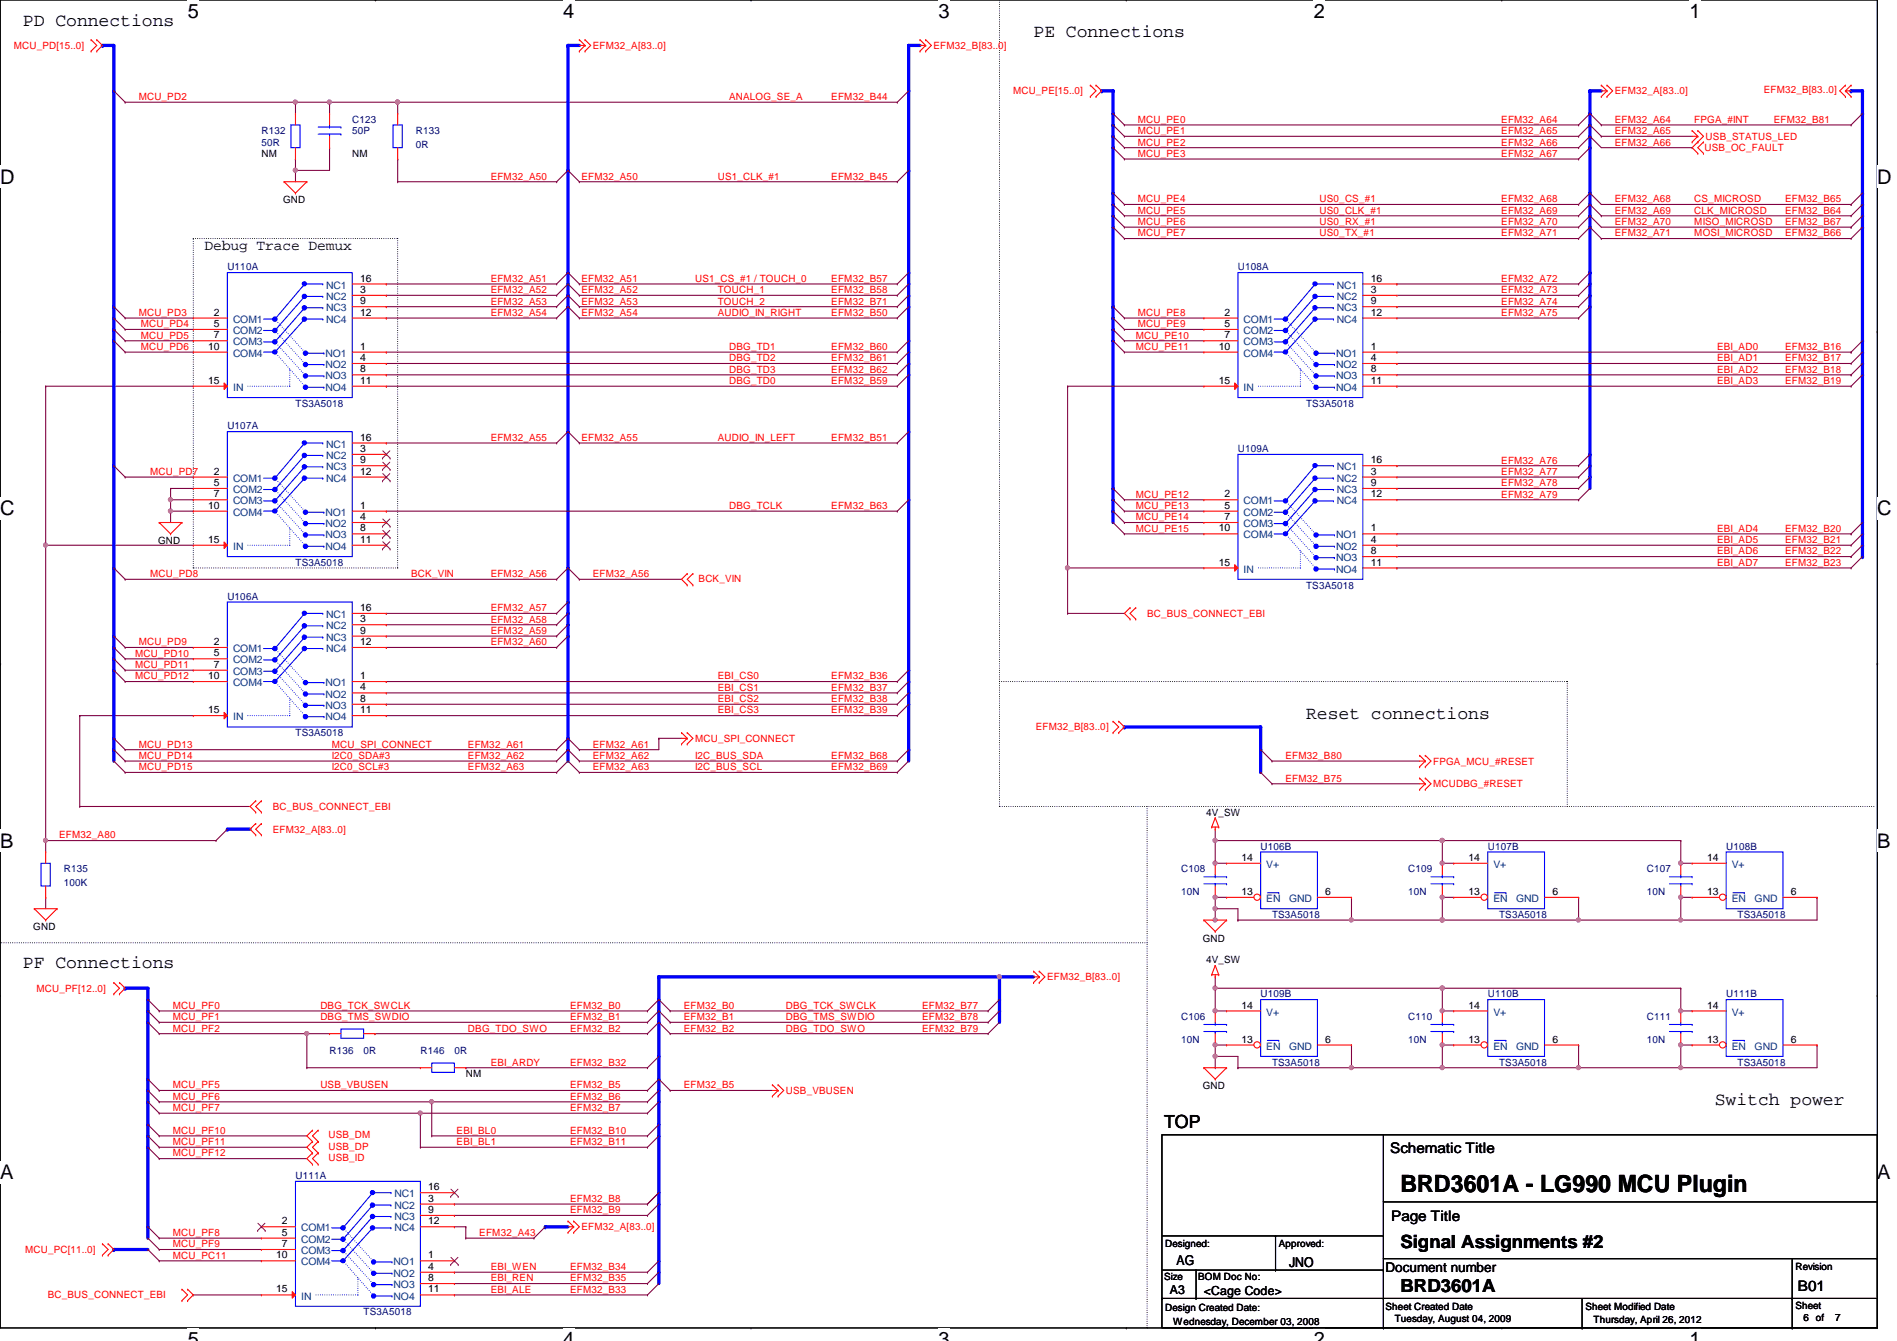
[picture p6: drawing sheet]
<svg xmlns="http://www.w3.org/2000/svg" width="297mm" height="210mm" viewBox="0 0 297 210" stroke-linecap="round" stroke-linejoin="round" font-family="sans-serif">
<defs><g id="words">
<text font-size="3.7" x="219.3" y="186.6">BRD3601A - LG990 MCU Plugin</text>
<g font-size="3.1">
<text x="29.4" y="2.8">5</text>
<text x="88.2" y="2.8">4</text>
<text x="147" y="2.8">3</text>
<text x="205.7" y="2.8">2</text>
<text x="264.5" y="2.8">1</text>
<text x="0" y="28.7">D</text>
<text x="294" y="28.7">D</text>
<text x="0" y="80.7">C</text>
<text x="294" y="80.7">C</text>
<text x="0" y="132.7">B</text>
<text x="294" y="132.7">B</text>
<text x="0" y="184.6">A</text>
<text x="294" y="184.6">A</text>
<text x="29.4" y="210.7">5</text>
<text x="88.2" y="210.7">4</text>
<text x="147" y="210.7">3</text>
<text x="205.7" y="210.7">2</text>
<text x="264.5" y="210.7">1</text>
</g>
<g font-size="2.8">
<text x="3.6" y="4">PD Connections</text>
<text x="161.8" y="5.8">PE Connections</text>
<text x="204.5" y="112.5">Reset connections</text>
<text x="3.6" y="151.6">PF Connections</text>
<text x="268.5" y="172.9">Switch power</text>
<text x="182.3" y="176.6">TOP</text>
<text x="219.3" y="195.4">Signal Assignments #2</text>
<text x="219.3" y="202.3">BRD3601A</text>
</g>
<g font-size="2.3">
<text x="32" y="39.2">Debug Trace Demux</text>
<text x="217.7" y="180.4">Schematic Title</text>
<text x="217.8" y="191.1">Page Title</text>
<text x="281.5" y="202.1">B01</text>
</g>
<g font-size="2.1">
<text x="184.2" y="198.1">AG</text>
<text x="201.8" y="198.2">JNO</text>
<text x="217" y="199.1">Document number</text>
</g>
<g font-size="1.9">
<text x="183.2" y="202.5">A3</text>
<text x="188.5" y="202.7">&lt;Cage Code&gt;</text>
</g>
<g font-size="1.6" fill="#f00">
<text x="2.2" y="7.7">MCU_PD[15..0]</text>
<text x="92.8" y="7.7">EFM32_A[83..0]</text>
<text x="146.2" y="7.7">EFM32_B[83..0]</text>
<text x="21.7" y="15.7">MCU_PD2</text>
<text x="114.2" y="15.7">ANALOG_SE_A</text>
<text x="130.2" y="15.7">EFM32_B44</text>
<text x="158.6" y="14.8">MCU_PE[15..0]</text>
<text x="252.9" y="14.8">EFM32_A[83..0]</text>
<text x="276.2" y="14.6">EFM32_B[83..0]</text>
<text x="178.2" y="19.2">MCU_PE0</text>
<text x="178.2" y="22.8">MCU_PE2</text>
<text x="178.2" y="21">MCU_PE1</text>
<text x="235.1" y="19.2">EFM32_A64</text>
<text x="235.1" y="22.8">EFM32_A66</text>
<text x="235.1" y="21">EFM32_A65</text>
<text x="252.9" y="21">EFM32_A65</text>
<text x="252.9" y="19.2">EFM32_A64</text>
<text x="252.9" y="22.8">EFM32_A66</text>
<text x="265.3" y="19.2">FPGA_#INT</text>
<text x="266.9" y="23.7">USB_OC_FAULT</text>
<text x="267.1" y="21.9">USB_STATUS_LED</text>
<text x="277.7" y="19.2">EFM32_B81</text>
<text x="76.8" y="28.1">EFM32_A50</text>
<text x="91.1" y="28.1">EFM32_A50</text>
<text x="112.4" y="28.1">US1_CLK_#1</text>
<text x="130.2" y="28.1">EFM32_B45</text>
<text x="178.2" y="24.6">MCU_PE3</text>
<text x="235.1" y="24.6">EFM32_A67</text>
<text x="178.2" y="35.2">MCU_PE6</text>
<text x="178.2" y="33.4">MCU_PE5</text>
<text x="178.2" y="31.7">MCU_PE4</text>
<text x="206.6" y="35.2">US0_RX_#1</text>
<text x="206.6" y="33.4">US0_CLK_#1</text>
<text x="206.6" y="31.7">US0_CS_#1</text>
<text x="235.1" y="35.2">EFM32_A70</text>
<text x="235.1" y="33.4">EFM32_A69</text>
<text x="235.1" y="31.7">EFM32_A68</text>
<text x="252.9" y="31.7">EFM32_A68</text>
<text x="252.9" y="33.4">EFM32_A69</text>
<text x="252.9" y="35.2">EFM32_A70</text>
<text x="265.3" y="31.7">CS_MICROSD</text>
<text x="265.3" y="33.4">CLK_MICROSD</text>
<text x="265.3" y="35.2">MISO_MICROSD</text>
<text x="279.5" y="31.7">EFM32_B65</text>
<text x="279.5" y="33.4">EFM32_B64</text>
<text x="279.5" y="35.2">EFM32_B67</text>
<text x="178.2" y="37">MCU_PE7</text>
<text x="206.6" y="37">US0_TX_#1</text>
<text x="235.1" y="37">EFM32_A71</text>
<text x="252.9" y="37">EFM32_A71</text>
<text x="265.3" y="37">MOSI_MICROSD</text>
<text x="279.5" y="37">EFM32_B66</text>
<text x="76.8" y="44.1">EFM32_A51</text>
<text x="76.8" y="45.9">EFM32_A52</text>
<text x="76.8" y="47.7">EFM32_A53</text>
<text x="91.1" y="44.1">EFM32_A51</text>
<text x="91.1" y="45.9">EFM32_A52</text>
<text x="91.1" y="47.7">EFM32_A53</text>
<text x="108.8" y="44.1">US1_CS_#1 / TOUCH_0</text>
<text x="112.4" y="47.7">TOUCH_2</text>
<text x="112.4" y="45.9">TOUCH_1</text>
<text x="130.2" y="47.7">EFM32_B71</text>
<text x="130.2" y="44.1">EFM32_B57</text>
<text x="130.2" y="45.9">EFM32_B58</text>
<text x="235.1" y="44.1">EFM32_A72</text>
<text x="235.1" y="45.9">EFM32_A73</text>
<text x="235.1" y="47.7">EFM32_A74</text>
<text x="21.7" y="49.4">MCU_PD3</text>
<text x="22.1" y="51.2">MCU_PD4</text>
<text x="22.1" y="53">MCU_PD5</text>
<text x="76.8" y="49.4">EFM32_A54</text>
<text x="91.1" y="49.4">EFM32_A54</text>
<text x="112.4" y="49.4">AUDIO_IN_RIGHT</text>
<text x="130.2" y="49.4">EFM32_B50</text>
<text x="177.8" y="53">MCU_PE10</text>
<text x="178.2" y="51.2">MCU_PE9</text>
<text x="178.2" y="49.4">MCU_PE8</text>
<text x="235.1" y="49.4">EFM32_A75</text>
<text x="22.1" y="54.8">MCU_PD6</text>
<text x="114.2" y="54.8">DBG_TD1</text>
<text x="114.2" y="56.6">DBG_TD2</text>
<text x="114.2" y="58.3">DBG_TD3</text>
<text x="130.2" y="54.8">EFM32_B60</text>
<text x="130.2" y="56.6">EFM32_B61</text>
<text x="130.2" y="58.3">EFM32_B62</text>
<text x="177.8" y="54.8">MCU_PE11</text>
<text x="268.9" y="54.8">EBI_AD0</text>
<text x="268.9" y="56.6">EBI_AD1</text>
<text x="268.9" y="58.3">EBI_AD2</text>
<text x="279.5" y="54.8">EFM32_B16</text>
<text x="279.5" y="56.6">EFM32_B17</text>
<text x="279.5" y="58.3">EFM32_B18</text>
<text x="114.2" y="60.1">DBG_TD0</text>
<text x="130.2" y="60.1">EFM32_B59</text>
<text x="268.9" y="60.1">EBI_AD3</text>
<text x="279.5" y="60.1">EFM32_B19</text>
<text x="76.8" y="69">EFM32_A55</text>
<text x="91.1" y="69">EFM32_A55</text>
<text x="112.4" y="69">AUDIO_IN_LEFT</text>
<text x="130.2" y="69">EFM32_B51</text>
<text x="23.5" y="74.3">MCU_PD7</text>
<text x="177.8" y="77.9">MCU_PE12</text>
<text x="235.1" y="72.6">EFM32_A76</text>
<text x="235.1" y="74.3">EFM32_A77</text>
<text x="235.1" y="76.1">EFM32_A78</text>
<text x="235.1" y="77.9">EFM32_A79</text>
<text x="114.2" y="79.7">DBG_TCLK</text>
<text x="130.2" y="79.7">EFM32_B63</text>
<text x="177.8" y="81.4">MCU_PE14</text>
<text x="177.8" y="79.7">MCU_PE13</text>
<text x="177.8" y="83.2">MCU_PE15</text>
<text x="268.9" y="83.2">EBI_AD4</text>
<text x="279.5" y="83.2">EFM32_B20</text>
<text x="268.9" y="85">EBI_AD5</text>
<text x="268.9" y="86.8">EBI_AD6</text>
<text x="268.9" y="88.6">EBI_AD7</text>
<text x="279.5" y="85">EFM32_B21</text>
<text x="279.5" y="86.8">EFM32_B22</text>
<text x="279.5" y="88.6">EFM32_B23</text>
<text x="23.5" y="90.3">MCU_PD8</text>
<text x="64.4" y="90.3">BCK_VIN</text>
<text x="76.8" y="90.3">EFM32_A56</text>
<text x="76.8" y="95.7">EFM32_A57</text>
<text x="92.8" y="90.3">EFM32_A56</text>
<text x="109.4" y="91.1">BCK_VIN</text>
<text x="21.7" y="101">MCU_PD9</text>
<text x="76.8" y="99.2">EFM32_A59</text>
<text x="76.8" y="101">EFM32_A60</text>
<text x="76.8" y="97.5">EFM32_A58</text>
<text x="179.6" y="96.6">BC_BUS_CONNECT_EBI</text>
<text x="21.2" y="102.8">MCU_PD10</text>
<text x="21.2" y="106.3">MCU_PD12</text>
<text x="21.2" y="104.6">MCU_PD11</text>
<text x="112.4" y="106.3">EBI_CS0</text>
<text x="130.2" y="106.3">EFM32_B36</text>
<text x="112.4" y="109.9">EBI_CS2</text>
<text x="112.4" y="108.1">EBI_CS1</text>
<text x="112.4" y="111.7">EBI_CS3</text>
<text x="130.2" y="111.7">EFM32_B39</text>
<text x="130.2" y="109.9">EFM32_B38</text>
<text x="130.2" y="108.1">EFM32_B37</text>
<text x="21.7" y="117">MCU_PD13</text>
<text x="21.7" y="118.8">MCU_PD14</text>
<text x="51.9" y="117">MCU_SPI_CONNECT</text>
<text x="51.9" y="118.8">I2C0_SDA#3</text>
<text x="73.3" y="117">EFM32_A61</text>
<text x="73.3" y="118.8">EFM32_A62</text>
<text x="92.8" y="118.8">EFM32_A62</text>
<text x="92.8" y="117">EFM32_A61</text>
<text x="108.8" y="116.1">MCU_SPI_CONNECT</text>
<text x="108.8" y="118.8">I2C_BUS_SDA</text>
<text x="130.2" y="118.8">EFM32_B68</text>
<text x="162.2" y="114.3">EFM32_B[83..0]</text>
<text x="201.3" y="118.8">EFM32_B80</text>
<text x="224.4" y="119.7">FPGA_MCU_#RESET</text>
<text x="21.7" y="120.6">MCU_PD15</text>
<text x="51.9" y="120.6">I2C0_SCL#3</text>
<text x="73.3" y="120.6">EFM32_A63</text>
<text x="92.8" y="120.6">EFM32_A63</text>
<text x="108.8" y="120.6">I2C_BUS_SCL</text>
<text x="130.2" y="120.6">EFM32_B69</text>
<text x="201.3" y="122.3">EFM32_B75</text>
<text x="224.4" y="123.2">MCUDBG_#RESET</text>
<text x="9.3" y="131.2">EFM32_A80</text>
<text x="42.7" y="126.8">BC_BUS_CONNECT_EBI</text>
<text x="42.7" y="130.3">EFM32_A[83..0]</text>
<text x="5.7" y="155.2">MCU_PF[12..0]</text>
<text x="164" y="153.5">EFM32_B[83..0]</text>
<text x="27" y="159.7">MCU_PF1</text>
<text x="27" y="157.9">MCU_PF0</text>
<text x="27" y="161.5">MCU_PF2</text>
<text x="50.2" y="159.7">DBG_TMS_SWDIO</text>
<text x="50.2" y="157.9">DBG_TCK_SWCLK</text>
<text x="73.3" y="161.5">DBG_TDO_SWO</text>
<text x="89.3" y="161.5">EFM32_B2</text>
<text x="89.3" y="159.7">EFM32_B1</text>
<text x="89.3" y="157.9">EFM32_B0</text>
<text x="107.1" y="161.5">EFM32_B2</text>
<text x="107.1" y="159.7">EFM32_B1</text>
<text x="107.1" y="157.9">EFM32_B0</text>
<text x="123.1" y="161.5">DBG_TDO_SWO</text>
<text x="123.1" y="159.7">DBG_TMS_SWDIO</text>
<text x="123.1" y="157.9">DBG_TCK_SWCLK</text>
<text x="144.4" y="161.5">EFM32_B79</text>
<text x="144.4" y="159.7">EFM32_B78</text>
<text x="144.4" y="157.9">EFM32_B77</text>
<text x="76.8" y="166.8">EBI_ARDY</text>
<text x="89.3" y="166.8">EFM32_B32</text>
<text x="27" y="170.3">MCU_PF5</text>
<text x="27" y="172.1">MCU_PF6</text>
<text x="27" y="173.9">MCU_PF7</text>
<text x="50.2" y="170.3">USB_VBUSEN</text>
<text x="89.3" y="172.1">EFM32_B6</text>
<text x="89.3" y="173.9">EFM32_B7</text>
<text x="89.3" y="170.3">EFM32_B5</text>
<text x="107.1" y="170.3">EFM32_B5</text>
<text x="123.1" y="171.2">USB_VBUSEN</text>
<text x="27" y="177.5">MCU_PF10</text>
<text x="27" y="179.2">MCU_PF11</text>
<text x="51.4" y="178.2">USB_DM</text>
<text x="51.4" y="180">USB_DP</text>
<text x="71.5" y="177.5">EBI_BL0</text>
<text x="71.5" y="179.2">EBI_BL1</text>
<text x="89.3" y="177.5">EFM32_B10</text>
<text x="89.3" y="179.2">EFM32_B11</text>
<text x="27" y="181">MCU_PF12</text>
<text x="51.4" y="181.7">USB_ID</text>
<text x="89.3" y="188.1">EFM32_B8</text>
<text x="89.3" y="189.9">EFM32_B9</text>
<text x="3.9" y="196.1">MCU_PC[11..0]</text>
<text x="27" y="195.2">MCU_PF9</text>
<text x="27" y="193.5">MCU_PF8</text>
<text x="27" y="197">MCU_PC11</text>
<text x="75.1" y="193.5">EFM32_A43</text>
<text x="91.1" y="192.6">EFM32_A[83..0]</text>
<text x="7.5" y="203.2">BC_BUS_CONNECT_EBI</text>
<text x="76.8" y="200.6">EBI_REN</text>
<text x="76.8" y="198.8">EBI_WEN</text>
<text x="76.8" y="202.4">EBI_ALE</text>
<text x="89.3" y="200.6">EFM32_B35</text>
<text x="89.3" y="198.8">EFM32_B34</text>
<text x="89.3" y="202.4">EFM32_B33</text>
</g>
<g font-size="1.6" fill="#000080">
<text x="40.9" y="21">R132</text>
<text x="40.9" y="22.8">50R</text>
<text x="55.2" y="19.2">C123</text>
<text x="55.2" y="21">50P</text>
<text x="65.1" y="21">R133</text>
<text x="65.1" y="23.1">0R</text>
<text x="35.6" y="42.3">U110A</text>
<text x="193.8" y="42.3">U108A</text>
<text x="46.3" y="63.7">TS3A5018</text>
<text x="204.5" y="63.7">TS3A5018</text>
<text x="35.6" y="67.2">U107A</text>
<text x="193.8" y="70.8">U109A</text>
<text x="46.3" y="88.6">TS3A5018</text>
<text x="35.6" y="93.9">U106A</text>
<text x="204.5" y="92.1">TS3A5018</text>
<text x="46.3" y="115.2">TS3A5018</text>
<text x="10" y="136.6">R135</text>
<text x="185" y="136.6">C108</text>
<text x="197.4" y="133">U106B</text>
<text x="220.5" y="136.6">C109</text>
<text x="233" y="133">U107B</text>
<text x="257.8" y="136.6">C107</text>
<text x="270.3" y="133">U108B</text>
<text x="10" y="138.7">100K</text>
<text x="185" y="140.1">10N</text>
<text x="199.2" y="143.7">TS3A5018</text>
<text x="220.5" y="140.1">10N</text>
<text x="234.7" y="143.7">TS3A5018</text>
<text x="257.8" y="140.1">10N</text>
<text x="272.1" y="143.7">TS3A5018</text>
<text x="185" y="159.7">C106</text>
<text x="197.4" y="156.1">U109B</text>
<text x="220.5" y="159.7">C110</text>
<text x="233" y="156.1">U110B</text>
<text x="257.8" y="159.7">C111</text>
<text x="270.3" y="156.1">U111B</text>
<text x="51.6" y="165">R136</text>
<text x="56.9" y="165">0R</text>
<text x="65.8" y="165">R146</text>
<text x="71.2" y="165">0R</text>
<text x="185" y="163.2">10N</text>
<text x="199.2" y="166.8">TS3A5018</text>
<text x="220.5" y="163.2">10N</text>
<text x="234.7" y="166.8">TS3A5018</text>
<text x="257.8" y="163.2">10N</text>
<text x="272.1" y="166.8">TS3A5018</text>
<text x="46.3" y="184.6">U111A</text>
<text x="56.9" y="205.9">TS3A5018</text>
</g>
<g font-size="1.6">
<text x="40.9" y="24.6">NM</text>
<text x="55.2" y="24.6">NM</text>
<text x="44.3" y="31.8">GND</text>
<text x="56.4" y="44.1">16</text>
<text x="56.4" y="45.8">3</text>
<text x="56.4" y="47.6">9</text>
<text x="214.6" y="44.1">16</text>
<text x="214.6" y="45.8">3</text>
<text x="214.6" y="47.6">9</text>
<text x="33.5" y="49.4">2</text>
<text x="33.5" y="51.2">5</text>
<text x="33.5" y="53">7</text>
<text x="56.4" y="49.4">12</text>
<text x="191.7" y="49.4">2</text>
<text x="191.7" y="51.2">5</text>
<text x="191.7" y="53">7</text>
<text x="214.6" y="49.4">12</text>
<text x="32.6" y="54.7">10</text>
<text x="56.4" y="54.7">1</text>
<text x="56.4" y="56.5">4</text>
<text x="56.4" y="58.3">8</text>
<text x="190.8" y="54.7">10</text>
<text x="214.6" y="54.7">1</text>
<text x="214.6" y="56.5">4</text>
<text x="214.6" y="58.3">8</text>
<text x="32.6" y="60.1">15</text>
<text x="56.4" y="60.1">11</text>
<text x="190.8" y="60.1">15</text>
<text x="214.6" y="60.1">11</text>
<text x="56.4" y="69">16</text>
<text x="56.4" y="70.7">3</text>
<text x="33.5" y="74.3">2</text>
<text x="33.5" y="76.1">5</text>
<text x="33.5" y="77.9">7</text>
<text x="56.4" y="72.5">9</text>
<text x="56.4" y="74.3">12</text>
<text x="191.7" y="77.9">2</text>
<text x="214.6" y="72.5">16</text>
<text x="214.6" y="74.3">3</text>
<text x="214.6" y="76.1">9</text>
<text x="214.6" y="77.9">12</text>
<text x="32.6" y="79.6">10</text>
<text x="56.4" y="79.6">1</text>
<text x="56.4" y="81.4">4</text>
<text x="56.4" y="83.2">8</text>
<text x="190.8" y="83.2">10</text>
<text x="191.7" y="79.6">5</text>
<text x="191.7" y="81.4">7</text>
<text x="214.6" y="83.2">1</text>
<text x="24.8" y="85.2">GND</text>
<text x="32.6" y="85">15</text>
<text x="56.4" y="85">11</text>
<text x="190.8" y="88.5">15</text>
<text x="214.6" y="85">4</text>
<text x="214.6" y="86.7">8</text>
<text x="214.6" y="88.5">11</text>
<text x="56.4" y="95.6">16</text>
<text x="33.5" y="101">2</text>
<text x="56.4" y="97.4">3</text>
<text x="56.4" y="99.2">9</text>
<text x="56.4" y="101">12</text>
<text x="32.6" y="106.3">10</text>
<text x="33.5" y="102.7">5</text>
<text x="33.5" y="104.5">7</text>
<text x="56.4" y="106.3">1</text>
<text x="32.6" y="111.6">15</text>
<text x="56.4" y="108.1">4</text>
<text x="56.4" y="109.9">8</text>
<text x="56.4" y="111.6">11</text>
<text x="188.8" y="127.7">4V_SW</text>
<text x="194.4" y="134.7">14</text>
<text x="230" y="134.7">14</text>
<text x="267.3" y="134.7">14</text>
<text x="194.4" y="140.1">13</text>
<text x="207.5" y="140.1">6</text>
<text x="230" y="140.1">13</text>
<text x="243.1" y="140.1">6</text>
<text x="267.3" y="140.1">13</text>
<text x="280.4" y="140.1">6</text>
<text x="5.2" y="145.6">GND</text>
<text x="188.3" y="147.4">GND</text>
<text x="188.8" y="150.8">4V_SW</text>
<text x="194.4" y="157.9">14</text>
<text x="230" y="157.9">14</text>
<text x="267.3" y="157.9">14</text>
<text x="194.4" y="163.2">13</text>
<text x="207.5" y="163.2">6</text>
<text x="230" y="163.2">13</text>
<text x="243.1" y="163.2">6</text>
<text x="267.3" y="163.2">13</text>
<text x="280.4" y="163.2">6</text>
<text x="72.9" y="168.6">NM</text>
<text x="188.3" y="170.5">GND</text>
<text x="44.2" y="191.6">2</text>
<text x="67.1" y="186.3">16</text>
<text x="67.1" y="188.1">3</text>
<text x="67.1" y="189.9">9</text>
<text x="67.1" y="191.6">12</text>
<text x="43.3" y="197">10</text>
<text x="44.2" y="193.4">5</text>
<text x="44.2" y="195.2">7</text>
<text x="67.1" y="197">1</text>
<text x="182.5" y="195.2">Designed:</text>
<text x="200.2" y="195.2">Approved:</text>
<text x="43.3" y="202.3">15</text>
<text x="67.1" y="198.8">4</text>
<text x="67.1" y="200.5">8</text>
<text x="67.1" y="202.3">11</text>
<text x="182.3" y="200.4">Size</text>
<text x="187.6" y="200.4">BOM Doc No:</text>
<text x="281.1" y="198.8">Revision</text>
<text x="182.5" y="205.2">Design Created Date:</text>
<text x="183.7" y="207.3">Wednesday, December 03, 2008</text>
<text x="217" y="205">Sheet Created Date</text>
<text x="218.4" y="207">Tuesday, August 04, 2009</text>
<text x="248.2" y="205">Sheet Modified Date</text>
<text x="249.5" y="207.1">Thursday, April 26, 2012</text>
<text x="281.1" y="204.9">Sheet</text>
<text x="282.4" y="206.8">6 of</text>
<text x="287.4" y="206.8">7</text>
</g>
<g font-size="1.6" fill="#004080">
<text x="51.1" y="45.2">NC1</text>
<text x="51.1" y="46.9">NC2</text>
<text x="209.3" y="45.2">NC1</text>
<text x="209.3" y="46.9">NC2</text>
<text x="36.5" y="50.5">COM1</text>
<text x="36.5" y="52.3">COM2</text>
<text x="51.1" y="48.7">NC3</text>
<text x="51.1" y="50.5">NC4</text>
<text x="194.7" y="50.5">COM1</text>
<text x="194.7" y="52.3">COM2</text>
<text x="209.3" y="48.7">NC3</text>
<text x="209.3" y="50.5">NC4</text>
<text x="36.5" y="54.1">COM3</text>
<text x="36.5" y="55.8">COM4</text>
<text x="51" y="55.8">NO1</text>
<text x="51" y="57.6">NO2</text>
<text x="51" y="59.4">NO3</text>
<text x="194.7" y="54.1">COM3</text>
<text x="194.7" y="55.8">COM4</text>
<text x="209.2" y="55.8">NO1</text>
<text x="209.2" y="57.6">NO2</text>
<text x="209.2" y="59.4">NO3</text>
<text x="36.5" y="61.2">IN</text>
<text x="51" y="61.2">NO4</text>
<text x="194.7" y="61.2">IN</text>
<text x="209.2" y="61.2">NO4</text>
<text x="51.1" y="70.1">NC1</text>
<text x="51.1" y="71.8">NC2</text>
<text x="36.5" y="75.4">COM1</text>
<text x="36.5" y="77.2">COM2</text>
<text x="51.1" y="73.6">NC3</text>
<text x="51.1" y="75.4">NC4</text>
<text x="209.3" y="73.6">NC1</text>
<text x="209.3" y="75.4">NC2</text>
<text x="209.3" y="77.2">NC3</text>
<text x="36.5" y="79">COM3</text>
<text x="36.5" y="80.7">COM4</text>
<text x="51" y="80.7">NO1</text>
<text x="51" y="82.5">NO2</text>
<text x="194.7" y="79">COM1</text>
<text x="194.7" y="80.7">COM2</text>
<text x="194.7" y="82.5">COM3</text>
<text x="209.3" y="79">NC4</text>
<text x="36.5" y="86.1">IN</text>
<text x="51" y="84.3">NO3</text>
<text x="51" y="86.1">NO4</text>
<text x="194.7" y="84.3">COM4</text>
<text x="194.7" y="89.6">IN</text>
<text x="209.2" y="84.3">NO1</text>
<text x="209.2" y="86.1">NO2</text>
<text x="209.2" y="87.8">NO3</text>
<text x="209.2" y="89.6">NO4</text>
<text x="51.1" y="96.7">NC1</text>
<text x="51.1" y="98.5">NC2</text>
<text x="51.1" y="100.3">NC3</text>
<text x="36.5" y="102.1">COM1</text>
<text x="36.5" y="103.8">COM2</text>
<text x="36.5" y="105.6">COM3</text>
<text x="36.5" y="107.4">COM4</text>
<text x="51" y="107.4">NO1</text>
<text x="51.1" y="102.1">NC4</text>
<text x="36.5" y="112.7">IN</text>
<text x="51" y="109.2">NO2</text>
<text x="51" y="111">NO3</text>
<text x="51" y="112.7">NO4</text>
<text x="198.3" y="135.8">V+</text>
<text x="233.8" y="135.8">V+</text>
<text x="271.2" y="135.8">V+</text>
<text x="198.3" y="141.2">EN</text>
<text x="201.8" y="141.2">GND</text>
<text x="233.8" y="141.2">EN</text>
<text x="237.4" y="141.2">GND</text>
<text x="271.2" y="141.2">EN</text>
<text x="274.7" y="141.2">GND</text>
<text x="198.3" y="159">V+</text>
<text x="233.8" y="159">V+</text>
<text x="271.2" y="159">V+</text>
<text x="198.3" y="164.3">EN</text>
<text x="201.8" y="164.3">GND</text>
<text x="233.8" y="164.3">EN</text>
<text x="237.4" y="164.3">GND</text>
<text x="271.2" y="164.3">EN</text>
<text x="274.7" y="164.3">GND</text>
<text x="61.8" y="187.4">NC1</text>
<text x="61.8" y="189.2">NC2</text>
<text x="61.8" y="191">NC3</text>
<text x="47.2" y="192.7">COM1</text>
<text x="47.2" y="194.5">COM2</text>
<text x="47.2" y="196.3">COM3</text>
<text x="61.8" y="192.7">NC4</text>
<text x="47.2" y="198.1">COM4</text>
<text x="47.2" y="203.4">IN</text>
<text x="61.6" y="198.1">NO1</text>
<text x="61.6" y="199.9">NO2</text>
<text x="61.6" y="201.6">NO3</text>
<text x="61.6" y="203.4">NO4</text>
</g>
</g></defs>
<path d="M0 0h294v207.9h-294z" fill="none" stroke="#000" stroke-width=".17"/>
<g fill="#fff">
<path d="M29.4 0h1.8v3.5h-1.8z"/>
<path d="M29.4 207.9h1.8v2h-1.8z"/>
</g>
<path d="M58.8 0h.1M58.8 207.9h.1" fill="none" stroke="#000" stroke-width=".17"/>
<g fill="#fff">
<path d="M88.2 0h1.7v3.5h-1.7z"/>
<path d="M88.2 207.9h1.7v2h-1.7z"/>
</g>
<path d="M117.6 0h.1M117.6 207.9h.1" fill="none" stroke="#000" stroke-width=".17"/>
<g fill="#fff">
<path d="M147 0h1.7v3.5h-1.7z"/>
<path d="M147 207.9h1.7v2h-1.7z"/>
</g>
<path d="M176.4 0h.1M176.4 207.9h.1" fill="none" stroke="#000" stroke-width=".17"/>
<g fill="#fff">
<path d="M205.7 0h1.8v3.5h-1.8z"/>
<path d="M205.7 207.9h1.8v2h-1.8z"/>
</g>
<path d="M235.2 0h.1M235.2 207.9h.1" fill="none" stroke="#000" stroke-width=".17"/>
<g fill="#fff">
<path d="M264.5 0h1.8v3.5h-1.8z"/>
<path d="M264.5 207.9h1.8v2h-1.8z"/>
<path d="M0 26h2.3v3.4h-2.3z"/>
<path d="M294 26h2.2v3.4h-2.2z"/>
<path d="M0 77.9h2.3v3.5h-2.3z"/>
<path d="M294 77.9h2.2v3.5h-2.2z"/>
</g>
<path d="M0 51.9h.1M294 51.9h.1" fill="none" stroke="#000" stroke-width=".17"/>
<g fill="#fff">
<path d="M0 129.9h2.1v3.4h-2.1z"/>
<path d="M294 129.9h2v3.4h-2z"/>
</g>
<path d="M0 103.9h.1M294 103.9h.1" fill="none" stroke="#000" stroke-width=".17"/>
<path d="M0 103.9h.1M294 103.9h.1" fill="none" stroke="#000" stroke-width=".16"/>
<g fill="#fff">
<path d="M0 181.8h2.1v3.5h-2.1z"/>
<path d="M294 181.8h2v3.5h-2z"/>
</g>
<path d="M0 155.9h.1M294 155.9h.1" fill="none" stroke="#000" stroke-width=".17"/>
<g fill="none" stroke="#000" stroke-width=".17" stroke-dasharray="0 .3">
<path d="M156.5 0v126.2M30.3 37.3h32M30.3 37.3h.1M62.3 37.3h.1M62.3 37.3v51.6M30.3 88.9h.1M30.3 88.9v-51.6M62.3 88.9h.1M62.3 88.9h-32M156.5 106.7h88.9M245.4 106.7h.1M156.5 126.2h.1"/>
<path d="M179.6 126.2v81.7M245.4 126.2v-19.5M293.4 126.2h-136.9M0 147.6h.1M179.6 147.6h-179.6M179.6 207.9h.1"/>
</g>
<path d="M176.1 19.6h.1M176.1 19.6h71.1M176.1 23.1h.1M176.1 23.1h71.1M90.7 119.1h.1M90.7 119.1h49.8" fill="none" stroke="#800040" stroke-width=".17"/>
<path d="M174.3 19.6v1.7" fill="none" stroke="#00f" stroke-width=".51"/>
<circle cx="174.3" cy="19.6" r=".25" fill="#00f"/>
<path d="M174.3 23.1v7.1" fill="none" stroke="#00f" stroke-width=".51"/>
<circle cx="174.3" cy="23.1" r=".25" fill="#00f"/>
<path d="M249 44.4v1.8" fill="none" stroke="#00f" stroke-width=".51"/>
<circle cx="249" cy="44.4" r=".25" fill="#00f"/>
<path d="M90.7 120.9h.1M90.7 120.9h49.8" fill="none" stroke="#800040" stroke-width=".17"/>
<path d="M172.5 14.2h1.8" fill="none" stroke="#00f" stroke-width=".51"/>
<circle cx="172.5" cy="14.2" r=".25" fill="#00f"/>
<path d="M291.6 58.7v23.1" fill="none" stroke="#00f" stroke-width=".51"/>
<circle cx="291.6" cy="58.7" r=".25" fill="#00f"/>
<path d="M17.8 88.9v10.7" fill="none" stroke="#00f" stroke-width=".51"/>
<circle cx="17.8" cy="88.9" r=".25" fill="#00f"/>
<path d="M16 7.1h1.8" fill="none" stroke="#00f" stroke-width=".51"/>
<circle cx="16" cy="7.1" r=".25" fill="#00f"/>
<path d="M176.1 24.9h.1M176.1 24.9h71.1" fill="none" stroke="#800040" stroke-width=".17"/>
<path d="M174.3 21.3v1.8" fill="none" stroke="#00f" stroke-width=".51"/>
<circle cx="174.3" cy="21.3" r=".25" fill="#00f"/>
<path d="M174.3 14.2v3.6" fill="none" stroke="#00f" stroke-width=".51"/>
<circle cx="174.3" cy="14.2" r=".25" fill="#00f"/>
<path d="M142.3 117.3v1.8" fill="none" stroke="#00f" stroke-width=".51"/>
<circle cx="142.3" cy="117.3" r=".25" fill="#00f"/>
<path d="M176.1 78.2h.1M176.1 78.2h12.4M176.1 81.8h.1M176.1 80h.1M176.1 81.8h12.4M176.1 80h12.4" fill="none" stroke="#800040" stroke-width=".17"/>
<path d="M249 72.9v1.8" fill="none" stroke="#00f" stroke-width=".51"/>
<circle cx="249" cy="72.9" r=".25" fill="#00f"/>
<path d="M249 71.1v1.8" fill="none" stroke="#00f" stroke-width=".51"/>
<circle cx="249" cy="71.1" r=".25" fill="#00f"/>
<path d="M174.3 80v1.8" fill="none" stroke="#00f" stroke-width=".51"/>
<circle cx="174.3" cy="80" r=".25" fill="#00f"/>
<path d="M174.3 78.2v1.8" fill="none" stroke="#00f" stroke-width=".51"/>
<circle cx="174.3" cy="78.2" r=".25" fill="#00f"/>
<path d="M174.3 76.5v1.7" fill="none" stroke="#00f" stroke-width=".51"/>
<circle cx="174.3" cy="76.5" r=".25" fill="#00f"/>
<path d="M249 74.7v1.8" fill="none" stroke="#00f" stroke-width=".51"/>
<circle cx="249" cy="74.7" r=".25" fill="#00f"/>
<path d="M17.8 115.6v1.7" fill="none" stroke="#00f" stroke-width=".51"/>
<circle cx="17.8" cy="115.6" r=".25" fill="#00f"/>
<path d="M19.6 117.3h.1M19.6 119.1h.1M19.6 117.3h67.6M19.6 119.1h67.6" fill="none" stroke="#800040" stroke-width=".17"/>
<path d="M88.9 115.6v1.7" fill="none" stroke="#00f" stroke-width=".51"/>
<circle cx="88.9" cy="115.6" r=".25" fill="#00f"/>
<path d="M88.9 117.3v1.8" fill="none" stroke="#00f" stroke-width=".51"/>
<circle cx="88.9" cy="117.3" r=".25" fill="#00f"/>
<path d="M19.6 120.9h.1M19.6 120.9h67.6" fill="none" stroke="#800040" stroke-width=".17"/>
<path d="M17.8 117.3v1.8" fill="none" stroke="#00f" stroke-width=".51"/>
<circle cx="17.8" cy="117.3" r=".25" fill="#00f"/>
<g fill="none" stroke="#800040" stroke-width=".17">
<path d="M176.1 51.6h.1M176.1 51.6h12.4M60.5 99.6h.1M60.5 96h.1M60.5 97.8h.1M60.5 99.6h26.7M60.5 96h26.7M60.5 97.8h26.7M19.6 101.3h.1M19.6 103.1h.1M19.6 101.3h10.7M19.6 103.1h10.7"/>
<path d="M60.5 101.3h.1M60.5 110.2h.1M60.5 108.5h.1M60.5 112h.1M60.5 101.3h26.7M60.5 110.2h80M60.5 108.5h80M60.5 112h80"/>
</g>
<path d="M249 46.2v1.8" fill="none" stroke="#00f" stroke-width=".51"/>
<circle cx="249" cy="46.2" r=".25" fill="#00f"/>
<path d="M174.3 53.3v23.2" fill="none" stroke="#00f" stroke-width=".51"/>
<circle cx="174.3" cy="53.3" r=".25" fill="#00f"/>
<path d="M249 48v23.1" fill="none" stroke="#00f" stroke-width=".51"/>
<circle cx="249" cy="48" r=".25" fill="#00f"/>
<path d="M249 21.3v1.8" fill="none" stroke="#00f" stroke-width=".51"/>
<circle cx="249" cy="21.3" r=".25" fill="#00f"/>
<path d="M249 19.6v1.7" fill="none" stroke="#00f" stroke-width=".51"/>
<circle cx="249" cy="19.6" r=".25" fill="#00f"/>
<path d="M174.3 48v1.8" fill="none" stroke="#00f" stroke-width=".51"/>
<circle cx="174.3" cy="48" r=".25" fill="#00f"/>
<path d="M176.1 21.3h.1M176.1 21.3h71.1" fill="none" stroke="#800040" stroke-width=".17"/>
<path d="M174.3 17.8v1.8" fill="none" stroke="#00f" stroke-width=".51"/>
<circle cx="174.3" cy="17.8" r=".25" fill="#00f"/>
<path d="M249 17.8v1.8" fill="none" stroke="#00f" stroke-width=".51"/>
<circle cx="249" cy="17.8" r=".25" fill="#00f"/>
<path d="M88.9 7.1h1.8" fill="none" stroke="#00f" stroke-width=".51"/>
<circle cx="88.9" cy="7.1" r=".25" fill="#00f"/>
<path d="M88.9 99.6v16" fill="none" stroke="#00f" stroke-width=".51"/>
<circle cx="88.9" cy="99.6" r=".25" fill="#00f"/>
<path d="M142.3 7.1h1.8" fill="none" stroke="#00f" stroke-width=".51"/>
<circle cx="142.3" cy="7.1" r=".25" fill="#00f"/>
<path d="M142.3 78.2v26.7" fill="none" stroke="#00f" stroke-width=".51"/>
<circle cx="142.3" cy="78.2" r=".25" fill="#00f"/>
<path d="M289.9 14.2h1.7" fill="none" stroke="#00f" stroke-width=".51"/>
<circle cx="289.9" cy="14.2" r=".25" fill="#00f"/>
<path d="M249 14.2h1.7" fill="none" stroke="#00f" stroke-width=".51"/>
<circle cx="249" cy="14.2" r=".25" fill="#00f"/>
<path d="M249 14.2v3.6" fill="none" stroke="#00f" stroke-width=".51"/>
<circle cx="249" cy="14.2" r=".25" fill="#00f"/>
<g fill="none" stroke="#800040" stroke-width=".17">
<path d="M176.1 37.3h.1M176.1 35.6h.1M176.1 33.8h.1M176.1 32h.1M176.1 37.3h71.1M176.1 35.6h71.1M176.1 33.8h71.1M176.1 32h71.1M176.1 55.1h.1M176.1 53.3h.1M176.1 49.8h.1M176.1 55.1h12.4"/>
<path d="M176.1 53.3h12.4M176.1 49.8h12.4M176.1 83.6h.1M176.1 83.6h12.4M19.6 106.7h.1M19.6 104.9h.1M19.6 106.7h10.7M19.6 104.9h10.7"/>
</g>
<path d="M17.8 101.3v1.8" fill="none" stroke="#00f" stroke-width=".51"/>
<circle cx="17.8" cy="101.3" r=".25" fill="#00f"/>
<path d="M17.8 99.6v1.7" fill="none" stroke="#00f" stroke-width=".51"/>
<circle cx="17.8" cy="99.6" r=".25" fill="#00f"/>
<path d="M12.5 112h.1M12.5 112h17.8M60.5 106.7h.1M60.5 106.7h80" fill="none" stroke="#800040" stroke-width=".17"/>
<path d="M17.8 103.1v1.8" fill="none" stroke="#00f" stroke-width=".51"/>
<circle cx="17.8" cy="103.1" r=".25" fill="#00f"/>
<path d="M174.3 30.2v1.8" fill="none" stroke="#00f" stroke-width=".51"/>
<circle cx="174.3" cy="30.2" r=".25" fill="#00f"/>
<path d="M174.3 33.8v1.8" fill="none" stroke="#00f" stroke-width=".51"/>
<circle cx="174.3" cy="33.8" r=".25" fill="#00f"/>
<path d="M174.3 32v1.8" fill="none" stroke="#00f" stroke-width=".51"/>
<circle cx="174.3" cy="32" r=".25" fill="#00f"/>
<path d="M174.3 49.8v1.8" fill="none" stroke="#00f" stroke-width=".51"/>
<circle cx="174.3" cy="49.8" r=".25" fill="#00f"/>
<path d="M174.3 51.6v1.7" fill="none" stroke="#00f" stroke-width=".51"/>
<circle cx="174.3" cy="51.6" r=".25" fill="#00f"/>
<path d="M249 42.7v1.7" fill="none" stroke="#00f" stroke-width=".51"/>
<circle cx="249" cy="42.7" r=".25" fill="#00f"/>
<path d="M249 30.2v1.8" fill="none" stroke="#00f" stroke-width=".51"/>
<circle cx="249" cy="30.2" r=".25" fill="#00f"/>
<path d="M249 23.1v7.1" fill="none" stroke="#00f" stroke-width=".51"/>
<circle cx="249" cy="23.1" r=".25" fill="#00f"/>
<path d="M167.2 60.5h.1M167.2 60.5h21.3M167.2 60.5v28.4M167.2 88.9h.1M167.2 88.9h21.3" fill="none" stroke="#800040" stroke-width=".17"/>
<circle cx="167.1" cy="88.9" r=".32" fill="#f0f"/>
<circle cx="167.1" cy="88.9" r=".32" fill="none" stroke="#f0f" stroke-width=".17"/>
<path d="M263.2 135.1h.1M263.2 135.1h1.8" fill="none" stroke="#800040" stroke-width=".17"/>
<circle cx="263.2" cy="135.1" r=".32" fill="#f0f"/>
<circle cx="263.2" cy="135.1" r=".32" fill="none" stroke="#f0f" stroke-width=".17"/>
<path d="M225.8 167.1h.1M225.8 167.1h21.4" fill="none" stroke="#800040" stroke-width=".17"/>
<circle cx="247.2" cy="167.1" r=".32" fill="#f0f"/>
<circle cx="247.2" cy="167.1" r=".32" fill="none" stroke="#f0f" stroke-width=".17"/>
<circle cx="225.8" cy="167.1" r=".32" fill="#f0f"/>
<circle cx="225.8" cy="167.1" r=".32" fill="none" stroke="#f0f" stroke-width=".17"/>
<path d="M190.3 142.2h.1M190.3 140.5v1.7M193.8 144h.1M193.8 142.2v1.8M263.2 163.6h.1M263.2 163.6v3.5" fill="none" stroke="#800040" stroke-width=".17"/>
<circle cx="190.3" cy="142.2" r=".32" fill="#f0f"/>
<circle cx="190.3" cy="142.2" r=".32" fill="none" stroke="#f0f" stroke-width=".17"/>
<path d="M225.8 135.1h.1M225.8 135.1h1.8" fill="none" stroke="#800040" stroke-width=".17"/>
<circle cx="225.8" cy="135.1" r=".32" fill="#f0f"/>
<circle cx="225.8" cy="135.1" r=".32" fill="none" stroke="#f0f" stroke-width=".17"/>
<path d="M190.3 158.2h.1M190.3 158.2h1.8" fill="none" stroke="#800040" stroke-width=".17"/>
<circle cx="190.3" cy="158.2" r=".32" fill="#f0f"/>
<circle cx="190.3" cy="158.2" r=".32" fill="none" stroke="#f0f" stroke-width=".17"/>
<path d="M190.3 154.7h.1M190.3 154.7h35.5" fill="none" stroke="#800040" stroke-width=".17"/>
<circle cx="225.8" cy="154.7" r=".32" fill="#f0f"/>
<circle cx="225.8" cy="154.7" r=".32" fill="none" stroke="#f0f" stroke-width=".17"/>
<circle cx="190.3" cy="154.7" r=".32" fill="#f0f"/>
<circle cx="190.3" cy="154.7" r=".32" fill="none" stroke="#f0f" stroke-width=".17"/>
<path d="M225.8 154.7h.1M225.8 154.7v3.5" fill="none" stroke="#800040" stroke-width=".17"/>
<circle cx="225.8" cy="158.2" r=".32" fill="#f0f"/>
<circle cx="225.8" cy="158.2" r=".32" fill="none" stroke="#f0f" stroke-width=".17"/>
<circle cx="225.8" cy="154.7" r=".32" fill="#f0f"/>
<circle cx="225.8" cy="154.7" r=".32" fill="none" stroke="#f0f" stroke-width=".17"/>
<path d="M190.3 135.1h.1M190.3 135.1h1.8M190.3 154.7h.1M190.3 142.2h.1M190.3 154.7v3.5M190.3 142.2h3.5M247.2 140.5h.1M247.2 140.5v3.5" fill="none" stroke="#800040" stroke-width=".17"/>
<circle cx="190.3" cy="135.1" r=".32" fill="#f0f"/>
<circle cx="190.3" cy="135.1" r=".32" fill="none" stroke="#f0f" stroke-width=".17"/>
<path d="M190.3 131.6h.1M190.3 131.6h35.5" fill="none" stroke="#800040" stroke-width=".17"/>
<circle cx="225.8" cy="131.5" r=".32" fill="#f0f"/>
<circle cx="225.8" cy="131.5" r=".32" fill="none" stroke="#f0f" stroke-width=".17"/>
<circle cx="190.3" cy="131.5" r=".32" fill="#f0f"/>
<circle cx="190.3" cy="131.5" r=".32" fill="none" stroke="#f0f" stroke-width=".17"/>
<path d="M225.8 131.6h.1M225.8 131.6v3.5" fill="none" stroke="#800040" stroke-width=".17"/>
<circle cx="225.8" cy="131.5" r=".32" fill="#f0f"/>
<circle cx="225.8" cy="131.5" r=".32" fill="none" stroke="#f0f" stroke-width=".17"/>
<path d="M190.3 131.6h.1M190.3 129.8v5.3M190.3 140.5h.1M190.3 140.5h1.8M225.8 158.2h.1M225.8 158.2h1.8M247.2 163.6h.1M247.2 167.1h.1M247.2 163.6v3.5M247.2 167.1h16" fill="none" stroke="#800040" stroke-width=".17"/>
<circle cx="190.3" cy="140.4" r=".32" fill="#f0f"/>
<circle cx="190.3" cy="140.4" r=".32" fill="none" stroke="#f0f" stroke-width=".17"/>
<path d="M225.8 131.6h.1M225.8 131.6h37.4M263.2 131.6h.1M263.2 131.6v3.5M190.3 167.1h.1M190.3 165.4v1.7M225.8 163.6h.1M225.8 163.6h1.8M263.2 163.6h.1M263.2 163.6h1.8" fill="none" stroke="#800040" stroke-width=".17"/>
<circle cx="263.2" cy="163.5" r=".32" fill="#f0f"/>
<circle cx="263.2" cy="163.5" r=".32" fill="none" stroke="#f0f" stroke-width=".17"/>
<path d="M247.2 144h.1M247.2 144h16" fill="none" stroke="#800040" stroke-width=".17"/>
<circle cx="247.2" cy="144" r=".32" fill="#f0f"/>
<circle cx="247.2" cy="144" r=".32" fill="none" stroke="#f0f" stroke-width=".17"/>
<path d="M225.8 140.5h.1M225.8 140.5h1.8" fill="none" stroke="#800040" stroke-width=".17"/>
<circle cx="225.8" cy="140.4" r=".32" fill="#f0f"/>
<circle cx="225.8" cy="140.4" r=".32" fill="none" stroke="#f0f" stroke-width=".17"/>
<path d="M263.2 158.2h.1M263.2 158.2h1.8M190.3 163.6h.1M190.3 163.6h1.8M211.6 163.6h.1M211.6 163.6v3.5" fill="none" stroke="#800040" stroke-width=".17"/>
<circle cx="263.2" cy="158.2" r=".32" fill="#f0f"/>
<circle cx="263.2" cy="158.2" r=".32" fill="none" stroke="#f0f" stroke-width=".17"/>
<path d="M211.6 140.5h.1M211.6 144h.1M211.6 140.5v3.5M211.6 144h14.2" fill="none" stroke="#800040" stroke-width=".17"/>
<circle cx="225.8" cy="144" r=".32" fill="#f0f"/>
<circle cx="225.8" cy="144" r=".32" fill="none" stroke="#f0f" stroke-width=".17"/>
<path d="M263.2 140.5h.1M263.2 140.5v3.5" fill="none" stroke="#800040" stroke-width=".17"/>
<circle cx="263.2" cy="140.4" r=".32" fill="#f0f"/>
<circle cx="263.2" cy="140.4" r=".32" fill="none" stroke="#f0f" stroke-width=".17"/>
<path d="M263.2 140.5h.1M263.2 140.5h1.8M193.8 167.1h.1M193.8 167.1h17.8" fill="none" stroke="#800040" stroke-width=".17"/>
<circle cx="211.6" cy="167.1" r=".32" fill="#f0f"/>
<circle cx="211.6" cy="167.1" r=".32" fill="none" stroke="#f0f" stroke-width=".17"/>
<path d="M225.8 154.7h.1M225.8 140.5h.1M225.8 154.7h37.4M225.8 140.5v3.5M263.2 154.7h.1M263.2 154.7v3.5" fill="none" stroke="#800040" stroke-width=".17"/>
<circle cx="225.8" cy="144" r=".32" fill="#f0f"/>
<circle cx="225.8" cy="144" r=".32" fill="none" stroke="#f0f" stroke-width=".17"/>
<path d="M225.8 144h.1M225.8 144h21.4" fill="none" stroke="#800040" stroke-width=".17"/>
<circle cx="225.8" cy="144" r=".32" fill="#f0f"/>
<circle cx="225.8" cy="144" r=".32" fill="none" stroke="#f0f" stroke-width=".17"/>
<path d="M190.3 154.7h.1M190.3 152.9v1.8M190.3 165.4h.1M190.3 163.6v1.8M190.3 165.4h3.5v1.7M193.8 167.1h.1" fill="none" stroke="#800040" stroke-width=".17"/>
<circle cx="190.3" cy="163.5" r=".32" fill="#f0f"/>
<circle cx="190.3" cy="163.5" r=".32" fill="none" stroke="#f0f" stroke-width=".17"/>
<circle cx="190.3" cy="165.3" r=".32" fill="#f0f"/>
<circle cx="190.3" cy="165.3" r=".32" fill="none" stroke="#f0f" stroke-width=".17"/>
<path d="M263.2 167.1h.1M284.5 163.6h.1M284.5 163.6v3.5h-21.3" fill="none" stroke="#800040" stroke-width=".17"/>
<circle cx="263.2" cy="167.1" r=".32" fill="#f0f"/>
<circle cx="263.2" cy="167.1" r=".32" fill="none" stroke="#f0f" stroke-width=".17"/>
<path d="M263.2 144h.1M284.5 140.5h.1M284.5 140.5v3.5h-21.3" fill="none" stroke="#800040" stroke-width=".17"/>
<circle cx="263.2" cy="144" r=".32" fill="#f0f"/>
<circle cx="263.2" cy="144" r=".32" fill="none" stroke="#f0f" stroke-width=".17"/>
<path d="M211.6 167.1h.1M225.8 163.6h.1M225.8 163.6v3.5h-14.2" fill="none" stroke="#800040" stroke-width=".17"/>
<circle cx="225.8" cy="163.5" r=".32" fill="#f0f"/>
<circle cx="225.8" cy="163.5" r=".32" fill="none" stroke="#f0f" stroke-width=".17"/>
<path d="M193.8 144h.1M193.8 144h17.8" fill="none" stroke="#800040" stroke-width=".17"/>
<circle cx="211.6" cy="144" r=".32" fill="#f0f"/>
<circle cx="211.6" cy="144" r=".32" fill="none" stroke="#f0f" stroke-width=".17"/>
<path d="M142.3 106.7v1.8" fill="none" stroke="#00f" stroke-width=".51"/>
<circle cx="142.3" cy="106.7" r=".25" fill="#00f"/>
<path d="M90.7 117.3h.1M90.7 117.3h12.5M190.3 144h.1M190.3 142.2v1.8" fill="none" stroke="#800040" stroke-width=".17"/>
<circle cx="190.3" cy="144" r=".32" fill="#f0f"/>
<circle cx="190.3" cy="144" r=".32" fill="none" stroke="#f0f" stroke-width=".17"/>
<path d="M197.4 117.3v3.6" fill="none" stroke="#00f" stroke-width=".51"/>
<circle cx="197.4" cy="117.3" r=".25" fill="#00f"/>
<path d="M176.1 113.8h21.3" fill="none" stroke="#00f" stroke-width=".51"/>
<circle cx="176.1" cy="113.8" r=".25" fill="#00f"/>
<path d="M197.4 113.8v3.5" fill="none" stroke="#00f" stroke-width=".51"/>
<circle cx="197.4" cy="113.8" r=".25" fill="#00f"/>
<path d="M199.2 119.1h.1M199.2 119.1h23.1M199.2 122.7h.1M199.2 122.7h23.1" fill="none" stroke="#800040" stroke-width=".17"/>
<path d="M142.3 104.9v1.8" fill="none" stroke="#00f" stroke-width=".51"/>
<circle cx="142.3" cy="104.9" r=".25" fill="#00f"/>
<path d="M142.3 108.5v1.7" fill="none" stroke="#00f" stroke-width=".51"/>
<circle cx="142.3" cy="108.5" r=".25" fill="#00f"/>
<g fill="none" stroke="#800040" stroke-width=".17">
<path d="M19.6 49.8h.1M19.6 51.6h.1M19.6 53.3h.1M19.6 55.1h.1M19.6 49.8h10.7M19.6 51.6h10.7M19.6 53.3h10.7M19.6 55.1h10.7M7.2 60.5h.1M7.2 60.5h23.1M19.6 74.7h.1M19.6 74.7h10.7"/>
<path d="M26.7 76.5h.1M26.7 78.2h.1M26.7 76.5h3.6M26.7 78.2v1.8M7.2 85.3h.1M7.2 85.3h23.1"/>
</g>
<circle cx="26.7" cy="78.2" r=".32" fill="#f0f"/>
<circle cx="26.7" cy="78.2" r=".32" fill="none" stroke="#f0f" stroke-width=".17"/>
<path d="M26.7 78.2h.1M26.7 78.2h3.6M26.7 80h.1M26.7 80h3.6" fill="none" stroke="#800040" stroke-width=".17"/>
<circle cx="26.7" cy="80" r=".32" fill="#f0f"/>
<circle cx="26.7" cy="80" r=".32" fill="none" stroke="#f0f" stroke-width=".17"/>
<path d="M19.6 90.7h.1M19.6 90.7h67.6M26.7 80h.1M26.7 80v1.8" fill="none" stroke="#800040" stroke-width=".17"/>
<path d="M88.9 26.7v16" fill="none" stroke="#00f" stroke-width=".51"/>
<circle cx="88.9" cy="26.7" r=".25" fill="#00f"/>
<path d="M142.3 26.7v16" fill="none" stroke="#00f" stroke-width=".51"/>
<circle cx="142.3" cy="26.7" r=".25" fill="#00f"/>
<path d="M17.8 14.2v33.8" fill="none" stroke="#00f" stroke-width=".51"/>
<circle cx="17.8" cy="14.2" r=".25" fill="#00f"/>
<path d="M19.6 16h.1M19.6 16h26.7" fill="none" stroke="#800040" stroke-width=".17"/>
<circle cx="46.2" cy="16" r=".32" fill="#f0f"/>
<circle cx="46.2" cy="16" r=".32" fill="none" stroke="#f0f" stroke-width=".17"/>
<path d="M17.8 48v1.8" fill="none" stroke="#00f" stroke-width=".51"/>
<circle cx="17.8" cy="48" r=".25" fill="#00f"/>
<path d="M17.8 49.8v1.8" fill="none" stroke="#00f" stroke-width=".51"/>
<circle cx="17.8" cy="49.8" r=".25" fill="#00f"/>
<path d="M17.8 51.6v1.7" fill="none" stroke="#00f" stroke-width=".51"/>
<circle cx="17.8" cy="51.6" r=".25" fill="#00f"/>
<path d="M26.7 76.5h.1M26.7 76.5v1.7" fill="none" stroke="#800040" stroke-width=".17"/>
<path d="M17.8 53.3v19.6" fill="none" stroke="#00f" stroke-width=".51"/>
<circle cx="17.8" cy="53.3" r=".25" fill="#00f"/>
<path d="M17.8 72.9v16" fill="none" stroke="#00f" stroke-width=".51"/>
<circle cx="17.8" cy="72.9" r=".25" fill="#00f"/>
<path d="M17.8 104.9v10.7" fill="none" stroke="#00f" stroke-width=".51"/>
<circle cx="17.8" cy="104.9" r=".25" fill="#00f"/>
<path d="M7.2 85.3h.1M7.2 85.3v46.3M12.5 112h.1M12.5 112v14.2M12.5 126.2h.1M12.5 126.2h26.7" fill="none" stroke="#800040" stroke-width=".17"/>
<circle cx="7.1" cy="85.3" r=".32" fill="#f0f"/>
<circle cx="7.1" cy="85.3" r=".32" fill="none" stroke="#f0f" stroke-width=".17"/>
<path d="M7.2 60.5h.1M7.2 60.5v24.8" fill="none" stroke="#800040" stroke-width=".17"/>
<path d="M88.9 42.7v1.7" fill="none" stroke="#00f" stroke-width=".51"/>
<circle cx="88.9" cy="42.7" r=".25" fill="#00f"/>
<path d="M88.9 46.2v1.8" fill="none" stroke="#00f" stroke-width=".51"/>
<circle cx="88.9" cy="46.2" r=".25" fill="#00f"/>
<path d="M88.9 44.4v1.8" fill="none" stroke="#00f" stroke-width=".51"/>
<circle cx="88.9" cy="44.4" r=".25" fill="#00f"/>
<path d="M142.3 110.2v7.1" fill="none" stroke="#00f" stroke-width=".51"/>
<circle cx="142.3" cy="110.2" r=".25" fill="#00f"/>
<path d="M88.9 48v19.6" fill="none" stroke="#00f" stroke-width=".51"/>
<circle cx="88.9" cy="48" r=".25" fill="#00f"/>
<path d="M88.9 67.6v21.3" fill="none" stroke="#00f" stroke-width=".51"/>
<circle cx="88.9" cy="67.6" r=".25" fill="#00f"/>
<path d="M88.9 88.9v5.3" fill="none" stroke="#00f" stroke-width=".51"/>
<circle cx="88.9" cy="88.9" r=".25" fill="#00f"/>
<path d="M88.9 94.2v1.8" fill="none" stroke="#00f" stroke-width=".51"/>
<circle cx="88.9" cy="94.2" r=".25" fill="#00f"/>
<path d="M88.9 96v1.8" fill="none" stroke="#00f" stroke-width=".51"/>
<circle cx="88.9" cy="96" r=".25" fill="#00f"/>
<path d="M88.9 97.8v1.8" fill="none" stroke="#00f" stroke-width=".51"/>
<circle cx="88.9" cy="97.8" r=".25" fill="#00f"/>
<path d="M35.6 129.8h3.6" fill="none" stroke="#00f" stroke-width=".51"/>
<circle cx="35.6" cy="129.8" r=".25" fill="#00f"/>
<path d="M7.2 131.6h.1M7.2 131.6h26.6" fill="none" stroke="#800040" stroke-width=".17"/>
<circle cx="7.1" cy="131.5" r=".32" fill="#f0f"/>
<circle cx="7.1" cy="131.5" r=".32" fill="none" stroke="#f0f" stroke-width=".17"/>
<path d="M60.5 44.4h.1M60.5 46.2h.1M60.5 48h.1M60.5 49.8h.1M60.5 44.4h26.7M60.5 46.2h26.7M60.5 48h26.7M60.5 49.8h26.7M60.5 69.3h.1M60.5 69.3h26.7" fill="none" stroke="#800040" stroke-width=".17"/>
<path d="M142.3 53.3v1.8" fill="none" stroke="#00f" stroke-width=".51"/>
<circle cx="142.3" cy="53.3" r=".25" fill="#00f"/>
<path d="M142.3 55.1v1.8" fill="none" stroke="#00f" stroke-width=".51"/>
<circle cx="142.3" cy="55.1" r=".25" fill="#00f"/>
<path d="M142.3 56.9v1.8" fill="none" stroke="#00f" stroke-width=".51"/>
<circle cx="142.3" cy="56.9" r=".25" fill="#00f"/>
<path d="M142.3 48v5.3" fill="none" stroke="#00f" stroke-width=".51"/>
<circle cx="142.3" cy="48" r=".25" fill="#00f"/>
<path d="M60.5 55.1h.1M60.5 56.9h.1M60.5 58.7h.1M60.5 55.1h80M60.5 56.9h80M60.5 58.7h80M60.5 60.5h.1M60.5 60.5h80" fill="none" stroke="#800040" stroke-width=".17"/>
<path d="M142.3 42.7v1.7" fill="none" stroke="#00f" stroke-width=".51"/>
<circle cx="142.3" cy="42.7" r=".25" fill="#00f"/>
<path d="M142.3 44.4v1.8" fill="none" stroke="#00f" stroke-width=".51"/>
<circle cx="142.3" cy="44.4" r=".25" fill="#00f"/>
<path d="M90.7 44.4h.1M90.7 46.2h.1M90.7 48h.1M90.7 44.4h49.8M90.7 46.2h49.8M90.7 48h49.8" fill="none" stroke="#800040" stroke-width=".17"/>
<path d="M142.3 67.6v10.6" fill="none" stroke="#00f" stroke-width=".51"/>
<circle cx="142.3" cy="67.6" r=".25" fill="#00f"/>
<path d="M60.5 80h.1M60.5 80h80M167.2 96h.1M167.2 88.9h.1M167.2 96h8.9M167.2 88.9v7.1M103.2 115.6h.1M103.2 115.6h3.5M103.2 115.6v1.7" fill="none" stroke="#800040" stroke-width=".17"/>
<path d="M249 32v1.8" fill="none" stroke="#00f" stroke-width=".51"/>
<circle cx="249" cy="33.8" r=".25" fill="#00f"/>
<path d="M249 35.6v7.1" fill="none" stroke="#00f" stroke-width=".51"/>
<circle cx="249" cy="42.7" r=".25" fill="#00f"/>
<path d="M249 33.8v1.8" fill="none" stroke="#00f" stroke-width=".51"/>
<circle cx="249" cy="35.6" r=".25" fill="#00f"/>
<g fill="none" stroke="#800040" stroke-width=".17">
<path d="M218.7 44.4h.1M218.7 48h.1M218.7 44.4h28.5M218.7 46.2h28.5M218.7 48h28.5M218.7 49.8h28.5M247.2 46.2h.1M247.2 49.8h.1M218.7 72.9h.1M218.7 76.5h.1M218.7 72.9h28.5M218.7 74.7h28.5"/>
<path d="M218.7 76.5h28.5M218.7 78.2h28.5M247.2 74.7h.1M247.2 78.2h.1"/>
</g>
<path d="M174.3 35.6v12.4" fill="none" stroke="#00f" stroke-width=".51"/>
<circle cx="174.3" cy="48" r=".25" fill="#00f"/>
<path d="M291.6 35.6v17.7" fill="none" stroke="#00f" stroke-width=".51"/>
<circle cx="291.6" cy="35.6" r=".25" fill="#00f"/>
<path d="M291.6 55.1v1.8" fill="none" stroke="#00f" stroke-width=".51"/>
<circle cx="291.6" cy="55.1" r=".25" fill="#00f"/>
<path d="M291.6 53.3v1.8" fill="none" stroke="#00f" stroke-width=".51"/>
<circle cx="291.6" cy="53.3" r=".25" fill="#00f"/>
<path d="M291.6 56.9v1.8" fill="none" stroke="#00f" stroke-width=".51"/>
<circle cx="291.6" cy="56.9" r=".25" fill="#00f"/>
<path d="M291.6 85.3v1.8" fill="none" stroke="#00f" stroke-width=".51"/>
<circle cx="291.6" cy="87.1" r=".25" fill="#00f"/>
<path d="M291.6 83.6v1.7" fill="none" stroke="#00f" stroke-width=".51"/>
<circle cx="291.6" cy="85.3" r=".25" fill="#00f"/>
<path d="M291.6 81.8v1.8" fill="none" stroke="#00f" stroke-width=".51"/>
<circle cx="291.6" cy="83.6" r=".25" fill="#00f"/>
<g fill="none" stroke="#800040" stroke-width=".17">
<path d="M218.7 56.9h.1M218.7 55.1h71.2M218.7 56.9h71.2M218.7 58.7h71.2M289.9 55.1h.1M289.9 58.7h.1M218.7 60.5h.1M218.7 60.5h71.2M218.7 85.3h.1M218.7 88.9h.1M218.7 83.6h71.2M218.7 85.3h71.2"/>
<path d="M218.7 87.1h71.2M218.7 88.9h71.2M289.9 83.6h.1M289.9 87.1h.1"/>
</g>
<path d="M291.6 30.2v1.8" fill="none" stroke="#00f" stroke-width=".51"/>
<circle cx="291.6" cy="30.2" r=".25" fill="#00f"/>
<path d="M291.6 32v1.8" fill="none" stroke="#00f" stroke-width=".51"/>
<circle cx="291.6" cy="32" r=".25" fill="#00f"/>
<path d="M291.6 33.8v1.8" fill="none" stroke="#00f" stroke-width=".51"/>
<circle cx="291.6" cy="33.8" r=".25" fill="#00f"/>
<path d="M250.7 33.8h.1M250.7 37.3h.1M250.7 32h39.2M250.7 33.8h39.2M250.7 35.6h39.2M250.7 37.3h39.2M289.9 32h.1M289.9 35.6h.1M90.7 90.7h.1M90.7 90.7h16" fill="none" stroke="#800040" stroke-width=".17"/>
<path d="M142.3 46.2v1.8" fill="none" stroke="#00f" stroke-width=".51"/>
<circle cx="142.3" cy="46.2" r=".25" fill="#00f"/>
<path d="M90.7 49.8h.1M90.7 49.8h49.8" fill="none" stroke="#800040" stroke-width=".17"/>
<path d="M142.3 58.7v8.9" fill="none" stroke="#00f" stroke-width=".51"/>
<circle cx="142.3" cy="58.7" r=".25" fill="#00f"/>
<path d="M62.3 16h.1M62.3 16h78.2M90.7 69.3h.1M90.7 69.3h49.8M7.2 131.6h.1M7.2 131.6v1.7M7.2 140.5h.1M7.2 140.5v1.7" fill="none" stroke="#800040" stroke-width=".17"/>
<circle cx="62.2" cy="16" r=".32" fill="#f0f"/>
<circle cx="62.2" cy="16" r=".32" fill="none" stroke="#f0f" stroke-width=".17"/>
<path d="M142.3 7.1v7.1" fill="none" stroke="#00f" stroke-width=".51"/>
<circle cx="142.3" cy="7.1" r=".25" fill="#00f"/>
<path d="M17.8 7.1v7.1" fill="none" stroke="#00f" stroke-width=".51"/>
<circle cx="17.8" cy="7.1" r=".25" fill="#00f"/>
<path d="M46.3 24.9h.1M46.3 26.7h.1M46.3 24.9v1.8M46.3 26.7h5.3" fill="none" stroke="#800040" stroke-width=".17"/>
<circle cx="46.2" cy="26.6" r=".32" fill="#f0f"/>
<circle cx="46.2" cy="26.6" r=".32" fill="none" stroke="#f0f" stroke-width=".17"/>
<path d="M46.3 16h.1M46.3 16v1.8M51.6 16h.1M51.6 16h10.7M46.3 26.7h.1M46.3 26.7v1.7M51.6 23.1h.1M51.6 23.1v3.6" fill="none" stroke="#800040" stroke-width=".17"/>
<circle cx="62.2" cy="16" r=".32" fill="#f0f"/>
<circle cx="62.2" cy="16" r=".32" fill="none" stroke="#f0f" stroke-width=".17"/>
<circle cx="51.6" cy="16" r=".32" fill="#f0f"/>
<circle cx="51.6" cy="16" r=".32" fill="none" stroke="#f0f" stroke-width=".17"/>
<path d="M51.6 16h.1M51.6 16v1.8M62.3 16h.1M62.3 16v1.8M62.3 24.9h.1M62.3 28.4h.1M62.3 24.9v3.5M62.3 28.4h24.9" fill="none" stroke="#800040" stroke-width=".17"/>
<path d="M88.9 7.1v19.6" fill="none" stroke="#00f" stroke-width=".51"/>
<circle cx="88.9" cy="7.1" r=".25" fill="#00f"/>
<path d="M142.3 14.2v12.5" fill="none" stroke="#00f" stroke-width=".51"/>
<circle cx="142.3" cy="14.2" r=".25" fill="#00f"/>
<path d="M250.7 19.6h.1M250.7 19.6h39.2M90.7 28.4h.1M90.7 28.4h49.8M250.7 21.3h.1M250.7 21.3h14.3M250.7 23.1h14.3M265 23.1h.1" fill="none" stroke="#800040" stroke-width=".17"/>
<path d="M291.6 14.2v3.6" fill="none" stroke="#00f" stroke-width=".51"/>
<circle cx="291.6" cy="14.2" r=".25" fill="#00f"/>
<path d="M291.6 17.8v12.4" fill="none" stroke="#00f" stroke-width=".51"/>
<circle cx="291.6" cy="17.8" r=".25" fill="#00f"/>
<path d="M67.6 172.5h.1M67.6 172.5h33.8" fill="none" stroke="#800040" stroke-width=".17"/>
<circle cx="67.6" cy="172.4" r=".32" fill="#f0f"/>
<circle cx="67.6" cy="172.4" r=".32" fill="none" stroke="#f0f" stroke-width=".17"/>
<path d="M23.2 192v1.8" fill="none" stroke="#00f" stroke-width=".51"/>
<circle cx="23.2" cy="192" r=".25" fill="#00f"/>
<path d="M156.5 152.9h5.3" fill="none" stroke="#00f" stroke-width=".51"/>
<circle cx="156.5" cy="152.9" r=".25" fill="#00f"/>
<path d="M24.9 172.5h.1M24.9 172.5h42.7M65.8 174.2h.1M65.8 174.2h35.6M67.6 177.8h.1M67.6 172.5h.1M67.6 177.8h33.8M67.6 172.5v5.3" fill="none" stroke="#800040" stroke-width=".17"/>
<circle cx="65.8" cy="174.2" r=".32" fill="#f0f"/>
<circle cx="65.8" cy="174.2" r=".32" fill="none" stroke="#f0f" stroke-width=".17"/>
<path d="M23.2 160v8.9" fill="none" stroke="#00f" stroke-width=".51"/>
<circle cx="23.2" cy="160" r=".25" fill="#00f"/>
<path d="M103.2 165.4v3.5" fill="none" stroke="#00f" stroke-width=".51"/>
<circle cx="103.2" cy="165.4" r=".25" fill="#00f"/>
<path d="M72.9 193.8h.1M72.9 193.8h10.7M30.3 202.7h.1M30.3 202.7h10.6" fill="none" stroke="#800040" stroke-width=".17"/>
<path d="M103.2 177.8v8.9" fill="none" stroke="#00f" stroke-width=".51"/>
<circle cx="103.2" cy="177.8" r=".25" fill="#00f"/>
<path d="M24.9 174.2h.1M24.9 174.2h40.9M65.8 179.6h.1M65.8 174.2h.1M65.8 179.6h35.6M65.8 174.2v5.4M104.9 170.7h.1M104.9 170.7h16M71.2 202.7h.1M71.2 202.7h30.2" fill="none" stroke="#800040" stroke-width=".17"/>
<path d="M23.2 158.2v1.8" fill="none" stroke="#00f" stroke-width=".51"/>
<circle cx="23.2" cy="158.2" r=".25" fill="#00f"/>
<path d="M23.2 154.7v1.8" fill="none" stroke="#00f" stroke-width=".51"/>
<circle cx="23.2" cy="154.7" r=".25" fill="#00f"/>
<path d="M19.6 154.7h3.6" fill="none" stroke="#00f" stroke-width=".51"/>
<circle cx="19.6" cy="154.7" r=".25" fill="#00f"/>
<path d="M48 161.8h.1M48 161.8h3.6M71.2 192h.1M71.2 192h1.7M72.9 192h.1M72.9 192v1.8" fill="none" stroke="#800040" stroke-width=".17"/>
<circle cx="48" cy="161.8" r=".32" fill="#f0f"/>
<circle cx="48" cy="161.8" r=".32" fill="none" stroke="#f0f" stroke-width=".17"/>
<path d="M104.9 160h.1M104.9 160h49.8" fill="none" stroke="#800040" stroke-width=".17"/>
<path d="M103.2 158.2v1.8" fill="none" stroke="#00f" stroke-width=".51"/>
<circle cx="103.2" cy="158.2" r=".25" fill="#00f"/>
<path d="M24.9 195.6h.1M24.9 193.8h.1M24.9 195.6h16M24.9 193.8h16" fill="none" stroke="#800040" stroke-width=".17"/>
<path d="M103.2 186.7v1.8" fill="none" stroke="#00f" stroke-width=".51"/>
<circle cx="103.2" cy="186.7" r=".25" fill="#00f"/>
<path d="M71.2 199.1h.1M71.2 199.1h30.2M71.2 200.9h.1M71.2 200.9h30.2" fill="none" stroke="#800040" stroke-width=".17"/>
<path d="M23.2 172.5v3.5" fill="none" stroke="#00f" stroke-width=".51"/>
<circle cx="23.2" cy="172.5" r=".25" fill="#00f"/>
<path d="M23.2 168.9v1.8" fill="none" stroke="#00f" stroke-width=".51"/>
<circle cx="23.2" cy="168.9" r=".25" fill="#00f"/>
<path d="M24.9 177.8h.1M24.9 177.8h23.1" fill="none" stroke="#800040" stroke-width=".17"/>
<path d="M103.2 199.1v1.8" fill="none" stroke="#00f" stroke-width=".51"/>
<circle cx="103.2" cy="199.1" r=".25" fill="#00f"/>
<path d="M24.9 160h.1M24.9 160h76.5" fill="none" stroke="#800040" stroke-width=".17"/>
<path d="M23.2 170.7v1.8" fill="none" stroke="#00f" stroke-width=".51"/>
<circle cx="23.2" cy="170.7" r=".25" fill="#00f"/>
<path d="M24.9 179.6h.1M24.9 179.6h23.1" fill="none" stroke="#800040" stroke-width=".17"/>
<path d="M103.2 152.9v3.6" fill="none" stroke="#00f" stroke-width=".51"/>
<circle cx="103.2" cy="152.9" r=".25" fill="#00f"/>
<path d="M23.2 177.8v1.8" fill="none" stroke="#00f" stroke-width=".51"/>
<circle cx="23.2" cy="177.8" r=".25" fill="#00f"/>
<path d="M103.2 168.9v1.8" fill="none" stroke="#00f" stroke-width=".51"/>
<circle cx="103.2" cy="168.9" r=".25" fill="#00f"/>
<path d="M103.2 170.7v1.8" fill="none" stroke="#00f" stroke-width=".51"/>
<circle cx="103.2" cy="170.7" r=".25" fill="#00f"/>
<path d="M23.2 176v1.8" fill="none" stroke="#00f" stroke-width=".51"/>
<circle cx="23.2" cy="176" r=".25" fill="#00f"/>
<path d="M24.9 181.4h.1M24.9 181.4h23.1" fill="none" stroke="#800040" stroke-width=".17"/>
<path d="M156.5 156.5v1.7" fill="none" stroke="#00f" stroke-width=".51"/>
<circle cx="156.5" cy="156.5" r=".25" fill="#00f"/>
<path d="M104.9 161.8h.1M104.9 161.8h49.8" fill="none" stroke="#800040" stroke-width=".17"/>
<path d="M156.5 158.2v1.8" fill="none" stroke="#00f" stroke-width=".51"/>
<circle cx="156.5" cy="158.2" r=".25" fill="#00f"/>
<path d="M24.9 158.2h.1M24.9 158.2h76.5M104.9 158.2h.1M104.9 158.2h49.8" fill="none" stroke="#800040" stroke-width=".17"/>
<path d="M23.2 179.6v12.4" fill="none" stroke="#00f" stroke-width=".51"/>
<circle cx="23.2" cy="179.6" r=".25" fill="#00f"/>
<path d="M103.2 156.5v1.7" fill="none" stroke="#00f" stroke-width=".51"/>
<circle cx="103.2" cy="156.5" r=".25" fill="#00f"/>
<path d="M156.5 152.9v3.6" fill="none" stroke="#00f" stroke-width=".51"/>
<circle cx="156.5" cy="152.9" r=".25" fill="#00f"/>
<path d="M103.2 152.9h53.3" fill="none" stroke="#00f" stroke-width=".51"/>
<circle cx="103.2" cy="152.9" r=".25" fill="#00f"/>
<circle cx="156.5" cy="152.9" r=".32" fill="#f0f"/>
<circle cx="156.5" cy="152.9" r=".32" fill="none" stroke="#f0f" stroke-width=".17"/>
<path d="M24.9 197.4h.1M24.9 197.4h16" fill="none" stroke="#800040" stroke-width=".17"/>
<path d="M85.4 192h3.5" fill="none" stroke="#00f" stroke-width=".51"/>
<circle cx="85.4" cy="192" r=".25" fill="#00f"/>
<path d="M71.2 188.5h.1M71.2 188.5h30.2" fill="none" stroke="#800040" stroke-width=".17"/>
<path d="M103.2 172.5v3.5" fill="none" stroke="#00f" stroke-width=".51"/>
<circle cx="103.2" cy="172.5" r=".25" fill="#00f"/>
<path d="M58.7 161.8h.1M58.7 161.8h42.7" fill="none" stroke="#800040" stroke-width=".17"/>
<path d="M17.8 195.6h5.4" fill="none" stroke="#00f" stroke-width=".51"/>
<circle cx="17.8" cy="195.6" r=".25" fill="#00f"/>
<path d="M23.2 156.5v1.7" fill="none" stroke="#00f" stroke-width=".51"/>
<circle cx="23.2" cy="156.5" r=".25" fill="#00f"/>
<path d="M24.9 161.8h.1M24.9 170.7h.1M24.9 161.8h23.1M24.9 170.7h76.5M48 167.1h.1M48 161.8h.1M48 167.1h17.8M48 161.8v5.3M72.9 167.1h.1M72.9 167.1h28.5" fill="none" stroke="#800040" stroke-width=".17"/>
<path d="M103.2 160v5.4" fill="none" stroke="#00f" stroke-width=".51"/>
<circle cx="103.2" cy="160" r=".25" fill="#00f"/>
<path d="M71.2 190.2h.1M71.2 190.2h30.2" fill="none" stroke="#800040" stroke-width=".17"/>
<path d="M103.2 188.5v8.9" fill="none" stroke="#00f" stroke-width=".51"/>
<circle cx="103.2" cy="188.5" r=".25" fill="#00f"/>
<path d="M103.2 197.4v1.7" fill="none" stroke="#00f" stroke-width=".51"/>
<circle cx="103.2" cy="197.4" r=".25" fill="#00f"/>
<path d="M103.2 176v1.8" fill="none" stroke="#00f" stroke-width=".51"/>
<circle cx="103.2" cy="176" r=".25" fill="#00f"/>
<g fill="none" stroke="#800040" stroke-width=".17">
<path d="M17.8 14.2h.1M17.8 14.2l1.8 1.8M46.3 16h.1M46.3 16h5.3M140.5 16h.1M142.3 14.2l-1.8 1.8M174.3 17.8h.1M174.3 19.6h.1M174.3 17.8l1.8 1.8M174.3 19.6l1.8 1.7M247.2 19.6h.1M249 17.8h.1"/>
<path d="M249 19.6h.1M249 17.8l-1.8 1.8M249 19.6l-1.8 1.7M249 17.8l1.7 1.8M249 19.6l1.7 1.7M289.9 19.6h.1M291.6 17.8l-1.7 1.8M87.2 28.4h.1M88.9 26.7h.1M88.9 26.7l-1.7 1.7M88.9 26.7l1.8 1.7M140.5 28.4h.1"/>
<path d="M142.3 26.7l-1.8 1.7M174.3 21.3h.1M174.3 35.6h.1M174.3 33.8h.1M174.3 32h.1M174.3 30.2h.1M174.3 23.1h.1M174.3 21.3l1.8 1.8M174.3 35.6l1.8 1.7M174.3 33.8l1.8 1.8M174.3 32l1.8 1.8M174.3 30.2l1.8 1.8"/>
<path d="M174.3 23.1l1.8 1.8M247.2 23.1h.1M247.2 24.9h.1M247.2 21.3h.1M247.2 37.3h.1M247.2 35.6h.1M247.2 33.8h.1M247.2 32h.1M249 30.2h.1M249 32h.1M249 33.8h.1M249 35.6h.1"/>
<path d="M249 21.3h.1M249 21.3l-1.8 1.8M249 23.1l-1.8 1.8M249 35.6l-1.8 1.7M249 33.8l-1.8 1.8M249 32l-1.8 1.8M249 30.2l-1.8 1.8M249 30.2l1.7 1.8M249 32l1.7 1.8M249 33.8l1.7 1.8M249 35.6l1.7 1.7M249 21.3l1.7 1.8"/>
<path d="M289.9 32h.1M289.9 33.8h.1M289.9 35.6h.1M289.9 37.3h.1M291.6 33.8l-1.7 1.8M291.6 32l-1.7 1.8M291.6 30.2l-1.7 1.8M291.6 35.6l-1.7 1.7M17.8 48h.1M17.8 49.8h.1M17.8 51.6h.1M17.8 53.3h.1"/>
<path d="M17.8 48l1.8 1.8M17.8 49.8l1.8 1.8M17.8 51.6l1.8 1.7M17.8 53.3l1.8 1.8M87.2 44.4h.1M87.2 46.2h.1M87.2 49.8h.1M87.2 48h.1M88.9 42.7h.1M88.9 44.4h.1M88.9 46.2h.1M88.9 48h.1"/>
<path d="M88.9 42.7l-1.7 1.7M88.9 44.4l-1.7 1.8M88.9 48l-1.7 1.8M88.9 46.2l-1.7 1.8M88.9 42.7l1.8 1.7M88.9 44.4l1.8 1.8M88.9 46.2l1.8 1.8M88.9 48l1.8 1.8M140.5 56.9h.1M140.5 58.7h.1M140.5 55.1h.1M140.5 44.4h.1"/>
<path d="M140.5 46.2h.1M140.5 48h.1M140.5 49.8h.1M142.3 42.7l-1.8 1.7M142.3 44.4l-1.8 1.8M142.3 46.2l-1.8 1.8M142.3 55.1l-1.8 1.8M142.3 56.9l-1.8 1.8M142.3 58.7l-1.8 1.8M142.3 53.3l-1.8 1.8M142.3 48l-1.8 1.8M174.3 53.3h.1"/>
<path d="M174.3 51.6h.1M174.3 49.8h.1M174.3 48h.1M174.3 53.3l1.8 1.8M174.3 51.6l1.8 1.7M174.3 49.8l1.8 1.8M174.3 48l1.8 1.8M247.2 44.4h.1M247.2 46.2h.1M247.2 48h.1M247.2 49.8h.1M249 42.7l-1.8 1.7"/>
<path d="M249 44.4l-1.8 1.8M249 46.2l-1.8 1.8M249 48l-1.8 1.8M289.9 55.1h.1M289.9 58.7h.1M289.9 56.9h.1M291.6 53.3l-1.7 1.8M291.6 56.9l-1.7 1.8M291.6 55.1l-1.7 1.8M291.6 58.7l-1.7 1.8M17.8 72.9h.1M17.8 72.9l1.8 1.8"/>
<path d="M87.2 69.3h.1M88.9 67.6h.1M88.9 67.6l-1.7 1.7M88.9 67.6l1.8 1.7M140.5 60.5h.1M140.5 69.3h.1M142.3 78.2l-1.8 1.8M142.3 67.6l-1.8 1.7M174.3 78.2h.1M174.3 76.5h.1M174.3 78.2l1.8 1.8M174.3 76.5l1.8 1.7"/>
<path d="M247.2 78.2h.1M247.2 76.5h.1M247.2 74.7h.1M247.2 72.9h.1M249 76.5l-1.8 1.7M249 74.7l-1.8 1.8M249 72.9l-1.8 1.8M249 71.1l-1.8 1.8M289.9 60.5h.1M17.8 99.6h.1M17.8 88.9h.1M17.8 99.6l1.8 1.7"/>
<path d="M17.8 88.9l1.8 1.8M87.2 90.7h.1M87.2 96h.1M87.2 97.8h.1M87.2 99.6h.1M88.9 88.9h.1M88.9 88.9l-1.7 1.8M88.9 94.2l-1.7 1.8M88.9 96l-1.7 1.8M88.9 97.8l-1.7 1.8M88.9 99.6l-1.7 1.7M88.9 88.9l1.8 1.8"/>
<path d="M140.5 80h.1M174.3 81.8h.1M174.3 80h.1M174.3 81.8l1.8 1.8M174.3 80l1.8 1.8M289.9 88.9h.1M289.9 87.1h.1M289.9 85.3h.1M289.9 83.6h.1M291.6 87.1l-1.7 1.8M291.6 85.3l-1.7 1.8M291.6 83.6l-1.7 1.7"/>
<path d="M291.6 81.8l-1.7 1.8M17.8 101.3h.1M17.8 103.1h.1M17.8 104.9h.1M17.8 115.6h.1M17.8 117.3h.1M17.8 119.1h.1M17.8 101.3l1.8 1.8M17.8 103.1l1.8 1.8M17.8 104.9l1.8 1.8M17.8 115.6l1.8 1.7M17.8 117.3l1.8 1.8"/>
<path d="M17.8 119.1l1.8 1.8M87.2 117.3h.1M87.2 119.1h.1M87.2 101.3h.1M88.9 117.3h.1M88.9 119.1h.1M88.9 115.6h.1M88.9 115.6l-1.7 1.7M88.9 117.3l-1.7 1.8M88.9 119.1l-1.7 1.8M88.9 117.3l1.8 1.8M88.9 119.1l1.8 1.8"/>
<path d="M88.9 115.6l1.8 1.7M140.5 119.1h.1M140.5 106.7h.1M140.5 108.5h.1M140.5 110.2h.1M140.5 112h.1M142.3 117.3l-1.8 1.8M142.3 119.1l-1.8 1.8M142.3 104.9l-1.8 1.8M142.3 106.7l-1.8 1.8M142.3 108.5l-1.8 1.7M142.3 110.2l-1.8 1.8"/>
<path d="M197.4 117.3h.1M197.4 117.3l1.8 1.8M33.8 131.6h.1M35.6 129.8l-1.8 1.8M87.2 120.9h.1M140.5 120.9h.1M197.4 120.9h.1M197.4 120.9l1.8 1.8M23.2 158.2h.1M23.2 156.5h.1M23.2 158.2l1.7 1.8M23.2 156.5l1.7 1.7"/>
<path d="M101.4 158.2h.1M103.2 158.2h.1M103.2 156.5h.1M103.2 156.5l-1.8 1.7M103.2 158.2l-1.8 1.8M103.2 158.2l1.7 1.8M103.2 156.5l1.7 1.7M154.7 158.2h.1M156.5 158.2l-1.8 1.8M156.5 156.5l-1.8 1.7M23.2 168.9h.1M23.2 170.7h.1"/>
<path d="M23.2 172.5h.1M23.2 176h.1M23.2 177.8h.1M23.2 179.6h.1M23.2 160h.1M23.2 168.9l1.7 1.8M23.2 170.7l1.7 1.8M23.2 172.5l1.7 1.7M23.2 176l1.7 1.8M23.2 177.8l1.7 1.8M23.2 179.6l1.7 1.8M23.2 160l1.7 1.8"/>
<path d="M101.4 160h.1M101.4 170.7h.1M101.4 172.5h.1M101.4 174.2h.1M101.4 177.8h.1M101.4 179.6h.1M101.4 161.8h.1M101.4 167.1h.1M103.2 168.9h.1M103.2 160h.1M103.2 168.9l-1.8 1.8M103.2 170.7l-1.8 1.8"/>
<path d="M103.2 172.5l-1.8 1.7M103.2 168.9l1.7 1.8M103.2 176l-1.8 1.8M103.2 177.8l-1.8 1.8M103.2 160l-1.8 1.8M103.2 160l1.7 1.8M103.2 165.4l-1.8 1.7M154.7 160h.1M154.7 161.8h.1M156.5 160l-1.8 1.8M23.2 193.8h.1M23.2 192h.1"/>
<path d="M23.2 195.6h.1M23.2 193.8l1.7 1.8M23.2 192l1.7 1.8M23.2 195.6l1.7 1.8M83.6 193.8h.1M85.4 192l-1.8 1.8M101.4 199.1h.1M101.4 188.5h.1M101.4 190.2h.1M103.2 197.4l-1.8 1.7M103.2 199.1l-1.8 1.8M103.2 186.7l-1.8 1.8"/>
<path d="M103.2 188.5l-1.8 1.7M101.4 200.9h.1M101.4 202.7h.1M103.2 200.9l-1.8 1.8"/>
</g>
<g fill="none" stroke="#f00" stroke-width=".17">
<path d="M14.3 6.2h.1M14.3 8h.1M14.3 6.2l.9 .9-.9 .9M15.2 6.2h.1M15.2 8h.1M15.2 6.2l.8 .9-.8 .9M90.7 6.2h.1M90.7 8h.1M90.7 6.2l.9 .9M90.7 7.1h.9M91.6 6.2h.1M91.6 8h.1"/>
<path d="M91.6 7.1h.1M91.6 6.2l.9 .9-.9 .9M91.6 7.1l-.9 .9M144.1 6.2h.1M144.1 8h.1M144.1 7.1h.8M144.1 6.2l.8 .9M144.9 6.2h.1M144.9 8h.1M144.9 7.1h.1M144.9 6.2l.9 .9-.9 .9M144.9 7.1l-.8 .9"/>
<path d="M170.7 13.3h.1M170.7 15.1h.1M170.7 13.3l.9 .9-.9 .9M171.6 13.3h.1M171.6 15.1h.1M171.6 13.3l.9 .9-.9 .9M250.7 13.3h.1M250.7 15.1h.1M250.7 14.2h.9M250.7 13.3l.9 .9M251.6 13.3h.1M251.6 15.1h.1"/>
<path d="M251.6 14.2h.1M251.6 13.3l.9 .9-.9 .9M251.6 14.2l-.9 .9M289 15.1h.1M289 13.3h.1M289 14.2h.1M289 13.3l-.9 .9 .9 .9M289 14.2l.9 .9M289 14.2h.9M289.9 15.1h.1M289.9 13.3h.1M289.9 13.3l-.9 .9"/>
<path d="M44.5 28.4h.1M44.5 28.4h3.5M44.5 28.4l1.8 1.8M46.3 30.2h.1M48 28.4h.1M48 28.4l-1.7 1.8M265 20.4h.1M265 22.2h.1M265 20.4l.8 .9M265 21.3h.8M265.8 20.4h.1M265.8 22.2h.1"/>
<path d="M265.8 21.3h.1M265.8 24h.1M265.8 20.4l.9 .9-1.7 1.8 .8 .9M265.8 21.3l-.8 .9M266.7 22.2h.1M266.7 24h.1M266.7 22.2l-.9 .9 .9 .9M24.9 81.8h.1M24.9 81.8h3.6M24.9 81.8l1.8 1.8M26.7 83.6h.1M28.5 81.8h.1"/>
<path d="M28.5 81.8l-1.8 1.8M107.6 91.6h.1M107.6 89.8h.1M107.6 89.8l-.9 .9 .9 .9M108.5 91.6h.1M108.5 89.8h.1M108.5 89.8l-.9 .9 .9 .9M176.9 95.1h.1M176.9 96.9h.1M176.9 95.1l-.8 .9 .8 .9M177.8 95.1h.1M177.8 96.9h.1"/>
<path d="M177.8 95.1l-.9 .9 .9 .9M106.7 114.7h.1M106.7 116.5h.1M106.7 114.7l.9 .9M106.7 115.6h.9M107.6 114.7h.1M107.6 116.5h.1M107.6 115.6h.1M107.6 114.7l.9 .9-.9 .9M107.6 115.6l-.9 .9M174.3 112.9h.1M174.3 114.7h.1"/>
<path d="M174.3 112.9l.9 .9-.9 .9M175.2 112.9h.1M175.2 114.7h.1M175.2 112.9l.9 .9-.9 .9M222.3 118.2h.1M222.3 118.2l.9 .9M222.3 119.1h.9M223.2 118.2h.1M223.2 119.1h.1M223.2 118.2l.9 .9-.9 .9M223.2 119.1l-.9 .9M40 125.3h.1"/>
<path d="M40 127.1h.1M40 128.9h.1M40 130.7h.1M40 125.3l-.8 .9 .8 .9M40 128.9l-.8 .9 .8 .9M40.9 125.3h.1M40.9 127.1h.1M40.9 128.9h.1M40.9 130.7h.1M40.9 125.3l-.9 .9 .9 .9M40.9 128.9l-.9 .9 .9 .9M189.7 129.5h.1"/>
<path d="M189.7 129.5h1.1M190.3 129.8h.1M190.3 128h.1M190.3 129.5v.3M190.3 128l-.6 1.5M190.3 128l.5 1.5M190.8 129.5h.1M222.3 120h.1M222.3 121.8h.1M222.3 123.6h.1M222.3 121.8l.9 .9M222.3 122.7h.9"/>
<path d="M223.2 120h.1M223.2 121.8h.1M223.2 123.6h.1M223.2 122.7h.1M223.2 121.8l.9 .9-.9 .9M223.2 122.7l-.9 .9M265 135.1h.1M265 135.1h5.3M5.4 142.2h.1M5.4 142.2h3.5M5.4 142.2l1.8 1.8M7.2 144h.1"/>
<path d="M8.9 142.2h.1M8.9 142.2l-1.7 1.8M17.8 153.8h.1M17.8 155.6h.1M17.8 153.8l.9 .9-.9 .9M18.7 153.8h.1M18.7 155.6h.1M18.7 153.8l.9 .9-.9 .9M161.8 152h.1M161.8 153.8h.1M161.8 152l.9 .9M161.8 152.9h.9"/>
<path d="M162.7 152h.1M162.7 153.8h.1M162.7 152.9h.1M162.7 152l.9 .9-.9 .9M162.7 152.9l-.9 .9M188.5 144h.1M188.5 144h3.6M188.5 144l1.8 1.8M189.7 152.6h.1M189.7 152.6h1.1M190.3 152.9h.1M190.3 151.1h.1"/>
<path d="M190.3 145.8h.1M190.3 152.6v.3M190.3 151.1l-.6 1.5M190.3 151.1l.5 1.5M190.8 152.6h.1M192.1 144h.1M192.1 144l-1.8 1.8M279.2 140.5h5.3M284.5 140.5h.1M48.9 178.7h.1M48.9 176.9h.1M48.9 176.9l-.9 .9 .9 .9"/>
<path d="M48.9 178.7l-.9 .9 .9 .9M49.8 178.7h.1M49.8 176.9h.1M49.8 176.9l-.9 .9 .9 .9M49.8 178.7l-.9 .9 .9 .9M120.9 169.8h.1M120.9 171.6h.1M120.9 169.8l.9 .9M120.9 170.7h.9M121.8 169.8h.1M121.8 171.6h.1M121.8 170.7h.1"/>
<path d="M121.8 169.8l.9 .9-.9 .9M121.8 170.7l-.9 .9M188.5 167.1h.1M188.5 167.1h3.6M188.5 167.1l1.8 1.8M190.3 168.9h.1M192.1 167.1h.1M192.1 167.1l-1.8 1.8M16 194.7h.1M16 196.5h.1M16 194.7l.9 .9-.9 .9M16.9 194.7h.1"/>
<path d="M16.9 196.5h.1M16.9 194.7l.9 .9-.9 .9M48.9 180.5h.1M48.9 182.2h.1M48.9 180.5l-.9 .9 .9 .8M49.8 180.5h.1M49.8 182.2h.1M49.8 180.5l-.9 .9 .9 .8M88.9 191.1h.1M88.9 192.9h.1M88.9 191.1l.9 .9M88.9 192h.9"/>
<path d="M89.8 191.1h.1M89.8 192.9h.1M89.8 192h.1M89.8 191.1l.9 .9-.9 .9M89.8 192l-.9 .9M28.5 201.8h.1M28.5 203.6h.1M28.5 201.8l.9 .9-.9 .9M29.4 201.8h.1M29.4 203.6h.1M29.4 201.8l.9 .9-.9 .9"/>
</g>
<g fill="none" stroke="#000" stroke-width=".17">
<path d="M181.9 177.6h112.1v30.3h-112.1zM216.6 177.6v30.3M181.9 198.8h34.7M181.9 193.5h34.7M187.3 198.8v4.4M199.7 198.8h.1M199.7 193.5v5.3M216.6 198.8h.1M216.6 193.5h.1M216.6 188.1h77.4M216.6 197h77.4M280.6 197v10.9"/>
<path d="M294 188.1h.1M294 197h.1M181.9 203.2h.1M181.9 203.2h112.1M187.3 203.2h.1M216.6 203.2h.1M216.6 207.9h.1M247.7 207.9h.1M247.7 203.2v4.7M280.6 203.2h.1M280.6 207.9h.1"/>
</g>
<path d="M270.3 133.3h8.9v8.9h-8.9zM271.4 139.7h1.7M273.1 139.7h.1" fill="none" stroke="#00f" stroke-width=".17"/>
<circle cx="269.8" cy="140.4" r=".5" fill="#fff"/>
<g fill="none" stroke="#f00" stroke-width=".17">
<path d="M46.3 17.8h.1M46.3 17.8v1.8M46.3 24.9h.1M46.3 23.1v1.8M265 140.5h.1M265 140.5h4.2"/>
<circle cx="269.8" cy="140.4" r=".5"/>
</g>
<path d="M45.5 19.6h1.5v3.5h-1.5zM41.3 76.6h1.4M42.7 76.6h.1M48 69.3h2.5M48 71.3h2.5M50.5 69.3h.1M50.5 71.3h.1" fill="none" stroke="#00f" stroke-width=".17"/>
<circle cx="43" cy="74.8" r=".34" fill="#00f"/>
<circle cx="43" cy="74.8" r=".34" fill="none" stroke="#00f" stroke-width=".17"/>
<circle cx="43" cy="78.4" r=".34" fill="#00f"/>
<g fill="none" stroke="#00f" stroke-width=".17">
<path d="M48 73.1h2.5M48 74.8h2.5M50.5 73.1h.1M50.5 74.8h.1M41.3 80h1.4M42.7 80h.1"/>
<circle cx="43" cy="78.4" r=".34"/>
</g>
<circle cx="43" cy="76.6" r=".34" fill="#00f"/>
<g fill="none" stroke="#00f" stroke-width=".17">
<path d="M48.2 85.5h2.5M50.7 85.5h.1"/>
<circle cx="43" cy="76.6" r=".34"/>
</g>
<circle cx="43.1" cy="80" r=".33" fill="#00f"/>
<g fill="none" stroke="#00f" stroke-width=".17">
<path d="M41.3 74.8h1.4M41.3 78.4h1.4M42.7 74.8h.1M42.7 78.4h.1M48.2 80.2h2.5M48.2 83.7h2.5M48.2 82h2.5M50.7 80.2h.1M50.7 83.7h.1M50.7 82h.1"/>
<circle cx="43.1" cy="80" r=".33"/>
</g>
<circle cx="47.7" cy="69.3" r=".33" fill="#00f"/>
<circle cx="47.7" cy="69.3" r=".33" fill="none" stroke="#00f" stroke-width=".17"/>
<circle cx="47.7" cy="71.3" r=".34" fill="#00f"/>
<circle cx="47.7" cy="71.3" r=".34" fill="none" stroke="#00f" stroke-width=".17"/>
<circle cx="47.7" cy="73.1" r=".34" fill="#00f"/>
<circle cx="47.7" cy="73.1" r=".34" fill="none" stroke="#00f" stroke-width=".17"/>
<circle cx="47.7" cy="74.8" r=".34" fill="#00f"/>
<circle cx="47.7" cy="74.8" r=".34" fill="none" stroke="#00f" stroke-width=".17"/>
<circle cx="47.8" cy="80.2" r=".34" fill="#00f"/>
<circle cx="47.8" cy="80.2" r=".34" fill="none" stroke="#00f" stroke-width=".17"/>
<circle cx="47.8" cy="82" r=".34" fill="#00f"/>
<circle cx="47.8" cy="82" r=".34" fill="none" stroke="#00f" stroke-width=".17"/>
<circle cx="47.8" cy="83.7" r=".34" fill="#00f"/>
<circle cx="47.8" cy="83.7" r=".34" fill="none" stroke="#00f" stroke-width=".17"/>
<circle cx="47.8" cy="85.5" r=".34" fill="#00f"/>
<g fill="none" stroke="#00f" stroke-width=".17">
<path d="M35.6 67.6h19.6v19.5h-19.6zM47.7 69.3h.1M47.7 71.3h.1M47.7 73.1h.1M47.7 74.8h.1M47.7 69.3l-4.7 5.5M47.7 71.3l-4.7 5.3M47.7 73.1l-4.7 5.3M47.7 74.8l-4.7 5.2"/>
<circle cx="47.8" cy="85.5" r=".34"/>
</g>
<path d="M43 74.8l4.9 5.4M43 76.6l4.9 5.4M43 78.4l4.9 5.3M38.8 85.3h6.6M43 80l4.9 5.5M45.4 85.3h.1M45.4 85.3v-2.6M45.4 82.7h.1M47.9 80.2h.1M47.9 82h.1M47.9 83.7h.1M47.9 85.5h.1" fill="none" stroke="#00f" stroke-width=".17" stroke-dasharray="0 .3"/>
<g fill="none" stroke="#f00" stroke-width=".17">
<path d="M30.3 74.7h.1M30.3 76.5h.1M30.3 78.2h.1M30.3 74.7h5.3M30.3 76.5h5.3M30.3 78.2h5.3M55.2 74.7h5.3M55.2 69.3h5.3M55.2 71.1h5.3M55.2 72.9h5.3M60.5 69.3h.1M60.5 71.1h.1"/>
<path d="M60.5 72.9h.1M60.5 74.7h.1M30.3 80h.1M30.3 80h5.3M55.2 80h5.3M55.2 81.8h5.3M55.2 83.6h5.3M55.2 85.3h5.3M60.5 80h.1M60.5 81.8h.1M60.5 83.6h.1M60.5 85.3h.1"/>
</g>
<g fill="none" stroke="#804000" stroke-width=".16">
<path d="M59.9 71.7h.1M59.9 73.5h.1M59.9 75.3h.1M59.9 70.6l1.2 1.1M59.9 72.3l1.2 1.2M59.9 74.1l1.2 1.2M61 70.6l-1.1 1.1M61 72.3l-1.1 1.2M61 74.1l-1.1 1.2M61.1 71.7h.1M61.1 73.5h.1M61.1 75.3h.1"/>
<path d="M59.9 82.4h.1M59.9 84.2h.1M59.9 85.9h.1M59.9 81.2l1.2 1.2M59.9 83l1.2 1.2M59.9 84.8l1.2 1.1M61 81.2l-1.1 1.2M61 83l-1.1 1.2M61 84.8l-1.1 1.1M61.1 82.4h.1M61.1 84.2h.1M61.1 85.9h.1"/>
</g>
<path d="M35.1 84.8l.5 .5-.5 .6z" fill="#f00"/>
<path d="M30.3 85.3h.1M30.3 85.3h5.3M35.1 84.8l.5 .5-.5 .6z" fill="none" stroke="#f00" stroke-width=".17"/>
<path d="M51.9 194h1.5M53.4 194h.1M58.7 186.7h2.5M58.7 188.6h2.5M61.2 186.7h.1M61.2 188.6h.1" fill="none" stroke="#00f" stroke-width=".17"/>
<circle cx="53.7" cy="192.2" r=".34" fill="#00f"/>
<circle cx="53.7" cy="192.2" r=".34" fill="none" stroke="#00f" stroke-width=".17"/>
<circle cx="53.7" cy="195.7" r=".34" fill="#00f"/>
<g fill="none" stroke="#00f" stroke-width=".17">
<path d="M51.9 197.4h1.5M53.4 197.4h.1M58.7 190.4h2.5M58.7 192.2h2.5M61.2 190.4h.1M61.2 192.2h.1"/>
<circle cx="53.7" cy="195.7" r=".34"/>
</g>
<circle cx="53.7" cy="194" r=".34" fill="#00f"/>
<g fill="none" stroke="#00f" stroke-width=".17">
<path d="M58.9 202.9h2.5M61.4 202.9h.1"/>
<circle cx="53.7" cy="194" r=".34"/>
</g>
<circle cx="53.7" cy="197.3" r=".33" fill="#00f"/>
<g fill="none" stroke="#00f" stroke-width=".17">
<path d="M51.9 192.2h1.5M51.9 195.7h1.5M53.4 192.2h.1M53.4 195.7h.1M58.9 197.5h2.5M58.9 199.3h2.5M61.4 197.5h.1M61.4 199.3h.1M58.9 201.1h2.5M61.4 201.1h.1"/>
<circle cx="53.7" cy="197.3" r=".33"/>
</g>
<circle cx="58.3" cy="186.7" r=".33" fill="#00f"/>
<circle cx="58.3" cy="186.7" r=".33" fill="none" stroke="#00f" stroke-width=".17"/>
<circle cx="58.3" cy="188.6" r=".34" fill="#00f"/>
<circle cx="58.3" cy="188.6" r=".34" fill="none" stroke="#00f" stroke-width=".17"/>
<circle cx="58.3" cy="190.4" r=".34" fill="#00f"/>
<circle cx="58.3" cy="190.4" r=".34" fill="none" stroke="#00f" stroke-width=".17"/>
<circle cx="58.3" cy="192.2" r=".34" fill="#00f"/>
<circle cx="58.3" cy="192.2" r=".34" fill="none" stroke="#00f" stroke-width=".17"/>
<circle cx="58.5" cy="197.5" r=".34" fill="#00f"/>
<circle cx="58.5" cy="197.5" r=".34" fill="none" stroke="#00f" stroke-width=".17"/>
<circle cx="58.5" cy="199.3" r=".34" fill="#00f"/>
<circle cx="58.5" cy="199.3" r=".34" fill="none" stroke="#00f" stroke-width=".17"/>
<circle cx="58.5" cy="201.1" r=".34" fill="#00f"/>
<circle cx="58.5" cy="201.1" r=".34" fill="none" stroke="#00f" stroke-width=".17"/>
<circle cx="58.5" cy="202.9" r=".34" fill="#00f"/>
<g fill="none" stroke="#00f" stroke-width=".17">
<path d="M46.3 184.9h19.5v19.6h-19.5zM58.4 186.7h.1M58.4 188.6h.1M58.4 190.4h.1M58.4 192.2h.1M58.4 186.7l-4.7 5.5M58.4 188.6l-4.7 5.4M58.4 190.4l-4.7 5.3M58.4 192.2l-4.7 5.2"/>
<circle cx="58.5" cy="202.9" r=".34"/>
</g>
<path d="M53.7 192.2l4.8 5.3M53.7 194l4.8 5.3M53.7 195.7l4.8 5.4M53.7 197.4l4.8 5.5M58.5 197.5h.1M58.5 199.3h.1M49.5 202.7h6.5M56 202.7h.1M56 202.7v-2.7M56 200h.1M58.5 201.1h.1M58.5 202.9h.1" fill="none" stroke="#00f" stroke-width=".17" stroke-dasharray="0 .3"/>
<g fill="none" stroke="#f00" stroke-width=".17">
<path d="M40.9 192h.1M40.9 193.8h.1M40.9 195.6h.1M40.9 197.4h.1M40.9 192h5.4M40.9 197.4h5.4M40.9 193.8h5.4M40.9 195.6h5.4M65.8 192h5.4M65.8 197.4h5.4M65.8 186.7h5.4M65.8 199.1h5.4"/>
<path d="M65.8 188.5h5.4M65.8 190.2h5.4M71.2 197.4h.1M71.2 186.7h.1M71.2 199.1h.1M71.2 188.5h.1M71.2 190.2h.1M71.2 192h.1M65.8 200.9h5.4M65.8 202.7h5.4M71.2 200.9h.1M71.2 202.7h.1"/>
</g>
<path d="M40.3 192.6h.1M40.4 191.5l1.1 1.1M41.5 191.5l-1.2 1.1M41.5 192.6h.1M70.6 198h.1M70.6 187.3h.1M70.6 196.8l1.2 1.2M70.6 186.1l1.2 1.2M71.7 196.8l-1.1 1.2M71.7 186.1l-1.1 1.2M71.8 198h.1M71.8 187.3h.1" fill="none" stroke="#804000" stroke-width=".16"/>
<path d="M45.8 202.2l.5 .5-.5 .5z" fill="#f00"/>
<path d="M40.9 202.7h.1M40.9 202.7h5.4M45.8 202.2l.5 .5-.5 .5z" fill="none" stroke="#f00" stroke-width=".17"/>
<path d="M199.5 51.7h1.5M201 51.7h.1M206.3 44.4h2.5M206.3 46.4h2.5M208.8 44.4h.1M208.8 46.4h.1" fill="none" stroke="#00f" stroke-width=".17"/>
<circle cx="201.3" cy="49.9" r=".34" fill="#00f"/>
<circle cx="201.3" cy="49.9" r=".34" fill="none" stroke="#00f" stroke-width=".17"/>
<circle cx="201.3" cy="53.5" r=".34" fill="#00f"/>
<g fill="none" stroke="#00f" stroke-width=".17">
<path d="M199.5 55.1h1.5M201 55.1h.1M206.3 48.2h2.5M206.3 50h2.5M208.8 48.2h.1M208.8 50h.1"/>
<circle cx="201.3" cy="53.5" r=".34"/>
</g>
<circle cx="201.3" cy="51.7" r=".34" fill="#00f"/>
<g fill="none" stroke="#00f" stroke-width=".17">
<path d="M206.5 60.6h2.5M209 60.6h.1"/>
<circle cx="201.3" cy="51.7" r=".34"/>
</g>
<circle cx="201.3" cy="55.1" r=".33" fill="#00f"/>
<g fill="none" stroke="#00f" stroke-width=".17">
<path d="M199.5 50h1.5M199.5 53.5h1.5M201 50h.1M201 53.5h.1M206.5 55.3h2.5M206.5 58.8h2.5M206.5 57.1h2.5M209 55.3h.1M209 58.8h.1M209 57.1h.1"/>
<circle cx="201.3" cy="55.1" r=".33"/>
</g>
<circle cx="205.9" cy="44.4" r=".33" fill="#00f"/>
<circle cx="205.9" cy="44.4" r=".33" fill="none" stroke="#00f" stroke-width=".17"/>
<circle cx="205.9" cy="46.4" r=".34" fill="#00f"/>
<circle cx="205.9" cy="46.4" r=".34" fill="none" stroke="#00f" stroke-width=".17"/>
<circle cx="205.9" cy="48.2" r=".34" fill="#00f"/>
<circle cx="205.9" cy="48.2" r=".34" fill="none" stroke="#00f" stroke-width=".17"/>
<circle cx="205.9" cy="49.9" r=".34" fill="#00f"/>
<circle cx="205.9" cy="49.9" r=".34" fill="none" stroke="#00f" stroke-width=".17"/>
<circle cx="206.1" cy="55.3" r=".34" fill="#00f"/>
<circle cx="206.1" cy="55.3" r=".34" fill="none" stroke="#00f" stroke-width=".17"/>
<circle cx="206.1" cy="57.1" r=".34" fill="#00f"/>
<circle cx="206.1" cy="57.1" r=".34" fill="none" stroke="#00f" stroke-width=".17"/>
<circle cx="206.1" cy="58.8" r=".34" fill="#00f"/>
<circle cx="206.1" cy="58.8" r=".34" fill="none" stroke="#00f" stroke-width=".17"/>
<circle cx="206.1" cy="60.6" r=".34" fill="#00f"/>
<g fill="none" stroke="#00f" stroke-width=".17">
<path d="M193.8 42.7h19.6v19.5h-19.6zM205.9 44.4h.1M205.9 46.4h.1M205.9 48.2h.1M205.9 50h.1M205.9 44.4l-4.6 5.6M205.9 46.4l-4.6 5.3M205.9 48.2l-4.6 5.3M205.9 50l-4.6 5.1"/>
<circle cx="206.1" cy="60.6" r=".34"/>
</g>
<path d="M201.3 50l4.8 5.3M201.3 51.7l4.8 5.4M201.3 53.5l4.8 5.3M201.3 55.1l4.8 5.5M203.6 57.8h.1M206.1 55.3h.1M206.1 57.1h.1M206.1 58.8h.1M197.1 60.5h6.5M203.6 60.5h.1M203.6 60.5v-2.7M206.1 60.6h.1" fill="none" stroke="#00f" stroke-width=".17" stroke-dasharray="0 .3"/>
<g fill="none" stroke="#f00" stroke-width=".17">
<path d="M188.5 49.8h.1M188.5 51.6h.1M188.5 53.3h.1M188.5 55.1h.1M188.5 49.8h5.3M188.5 55.1h5.3M188.5 51.6h5.3M188.5 53.3h5.3M213.4 49.8h5.3M213.4 55.1h5.3M213.4 44.4h5.3M213.4 56.9h5.3"/>
<path d="M213.4 46.2h5.3M213.4 48h5.3M213.4 58.7h5.3M218.7 55.1h.1M218.7 44.4h.1M218.7 56.9h.1M218.7 46.2h.1M218.7 48h.1M218.7 58.7h.1M218.7 49.8h.1M213.4 60.5h5.3M218.7 60.5h.1"/>
</g>
<path d="M193.3 59.9l.5 .6-.5 .5z" fill="#f00"/>
<path d="M193.3 59.9l.5 .6-.5 .5zM188.5 60.5h.1M188.5 60.5h5.3M192.1 158.2h.1M192.1 158.2h5.3M206.3 163.6h5.3M211.6 163.6h.1" fill="none" stroke="#f00" stroke-width=".17"/>
<path d="M197.4 156.5h8.9v8.9h-8.9zM198.5 162.9h1.7M200.2 162.9h.1" fill="none" stroke="#00f" stroke-width=".17"/>
<circle cx="196.9" cy="163.5" r=".5" fill="#fff"/>
<g fill="none" stroke="#f00" stroke-width=".17">
<path d="M225.8 135.1h.1M225.8 135.1v1.8M225.8 138.7v1.8M225.8 140.5h.1M227.6 158.2h.1M227.6 158.2h5.4M65.8 167.1h.1M65.8 167.1h1.8M71.2 167.1h1.7M72.9 167.1h.1M192.1 163.6h.1M192.1 163.6h4.2"/>
<path d="M241.8 163.6h5.4M247.2 163.6h.1"/>
<circle cx="196.9" cy="163.5" r=".5"/>
</g>
<path d="M224.1 137.2h3.5M224.1 138.3h3.5M225.8 138.3h.1M225.8 137.2h.1M225.8 136.9v.3M225.8 138.3v.4M227.6 137.2h.1M227.6 138.3h.1M233 156.5h8.8v8.9h-8.8zM67.6 166.4h3.6v1.5h-3.6zM234 162.9h1.8M235.8 162.9h.1" fill="none" stroke="#00f" stroke-width=".17"/>
<circle cx="232.4" cy="163.5" r=".5" fill="#fff"/>
<g fill="none" stroke="#f00" stroke-width=".17">
<path d="M7.2 133.3h.1M7.2 133.3v1.8M7.2 138.7v1.8M7.2 140.5h.1M190.3 158.2h.1M190.3 158.2v1.8M51.6 161.8h.1M51.6 161.8h1.8M56.9 161.8h1.8M58.7 161.8h.1M190.3 163.6h.1M190.3 161.8v1.8"/>
<path d="M227.6 163.6h.1M227.6 163.6h4.3"/>
<circle cx="232.4" cy="163.5" r=".5"/>
</g>
<g fill="none" stroke="#00f" stroke-width=".17">
<path d="M206.3 72.9h2.5M206.3 74.8h2.5M208.8 72.9h.1M208.8 74.8h.1M199.5 80.2h1.5M201 80.2h.1M6.4 135.1h1.5v3.6h-1.5zM53.4 161.1h3.5v1.4h-3.5zM188.5 160.4h3.6M188.5 161.5h3.6M190.3 161.5h.1M190.3 160.4h.1"/>
<path d="M190.3 160v.4M190.3 161.5v.3M192.1 160.4h.1M192.1 161.5h.1"/>
</g>
<circle cx="201.3" cy="78.4" r=".34" fill="#00f"/>
<circle cx="201.3" cy="78.4" r=".34" fill="none" stroke="#00f" stroke-width=".17"/>
<circle cx="201.3" cy="82" r=".34" fill="#00f"/>
<g fill="none" stroke="#00f" stroke-width=".17">
<path d="M206.3 76.6h2.5M206.3 78.4h2.5M208.8 76.6h.1M208.8 78.4h.1M199.5 83.6h1.5M201 83.6h.1"/>
<circle cx="201.3" cy="82" r=".34"/>
</g>
<circle cx="201.3" cy="80.2" r=".34" fill="#00f"/>
<g fill="none" stroke="#00f" stroke-width=".17">
<path d="M206.5 89.1h2.5M209 89.1h.1"/>
<circle cx="201.3" cy="80.2" r=".34"/>
</g>
<circle cx="201.3" cy="83.5" r=".33" fill="#00f"/>
<g fill="none" stroke="#00f" stroke-width=".17">
<path d="M199.5 78.4h1.5M201 78.4h.1M199.5 82h1.5M201 82h.1M206.5 83.7h2.5M206.5 87.3h2.5M206.5 85.5h2.5M209 83.7h.1M209 87.3h.1M209 85.5h.1"/>
<circle cx="201.3" cy="83.5" r=".33"/>
</g>
<circle cx="205.9" cy="72.9" r=".33" fill="#00f"/>
<circle cx="205.9" cy="72.9" r=".33" fill="none" stroke="#00f" stroke-width=".17"/>
<circle cx="205.9" cy="74.8" r=".34" fill="#00f"/>
<circle cx="205.9" cy="74.8" r=".34" fill="none" stroke="#00f" stroke-width=".17"/>
<circle cx="205.9" cy="76.6" r=".34" fill="#00f"/>
<circle cx="205.9" cy="76.6" r=".34" fill="none" stroke="#00f" stroke-width=".17"/>
<circle cx="205.9" cy="78.4" r=".34" fill="#00f"/>
<circle cx="205.9" cy="78.4" r=".34" fill="none" stroke="#00f" stroke-width=".17"/>
<circle cx="206.1" cy="83.7" r=".34" fill="#00f"/>
<circle cx="206.1" cy="83.7" r=".34" fill="none" stroke="#00f" stroke-width=".17"/>
<circle cx="206.1" cy="85.5" r=".34" fill="#00f"/>
<circle cx="206.1" cy="85.5" r=".34" fill="none" stroke="#00f" stroke-width=".17"/>
<circle cx="206.1" cy="87.3" r=".34" fill="#00f"/>
<circle cx="206.1" cy="87.3" r=".34" fill="none" stroke="#00f" stroke-width=".17"/>
<circle cx="206.1" cy="89.1" r=".34" fill="#00f"/>
<g fill="none" stroke="#00f" stroke-width=".17">
<path d="M193.8 71.1h19.6v19.6h-19.6zM205.9 72.9h.1M205.9 74.8h.1M205.9 76.6h.1M205.9 78.4h.1M205.9 72.9l-4.6 5.5M205.9 74.8l-4.6 5.4M205.9 76.6l-4.6 5.4M205.9 78.4l-4.6 5.2"/>
<circle cx="206.1" cy="89.1" r=".34"/>
</g>
<path d="M201.3 78.4l4.8 5.3M197.1 88.9h6.5M201.3 80.2l4.8 5.3M201.3 82l4.8 5.3M201.3 83.6l4.8 5.5M203.6 88.9h.1M203.6 88.9v-2.7M203.6 86.2h.1M206.1 83.7h.1M206.1 85.5h.1M206.1 87.3h.1M206.1 89.1h.1" fill="none" stroke="#00f" stroke-width=".17" stroke-dasharray="0 .3"/>
<g fill="none" stroke="#f00" stroke-width=".17">
<path d="M188.5 78.2h.1M188.5 78.2h5.3M213.4 78.2h5.3M213.4 72.9h5.3M213.4 74.7h5.3M213.4 76.5h5.3M218.7 72.9h.1M218.7 74.7h.1M218.7 76.5h.1M218.7 78.2h.1M188.5 80h.1M188.5 81.8h.1"/>
<path d="M188.5 83.6h.1M188.5 83.6h5.3M188.5 80h5.3M188.5 81.8h5.3M213.4 83.6h5.3M213.4 85.3h5.3M213.4 87.1h5.3M213.4 88.9h5.3M218.7 83.6h.1M218.7 85.3h.1M218.7 87.1h.1M218.7 88.9h.1"/>
</g>
<path d="M193.3 88.4l.5 .5-.5 .5z" fill="#f00"/>
<path d="M188.5 88.9h.1M188.5 88.9h5.3M193.3 88.4l.5 .5-.5 .5zM192.1 135.1h.1M192.1 135.1h5.3M206.3 140.5h5.3M211.6 140.5h.1" fill="none" stroke="#f00" stroke-width=".17"/>
<path d="M197.4 133.3h8.9v8.9h-8.9zM198.5 139.7h1.7M200.2 139.7h.1" fill="none" stroke="#00f" stroke-width=".17"/>
<circle cx="196.9" cy="140.4" r=".5" fill="#fff"/>
<g fill="none" stroke="#f00" stroke-width=".17">
<path d="M263.2 135.1h.1M263.2 135.1v1.8M263.2 138.7v1.8M192.1 140.5h.1M192.1 140.5h4.2M263.2 140.5h.1M265 158.2h.1M265 158.2h5.3M279.2 163.6h5.3M284.5 163.6h.1"/>
<circle cx="196.9" cy="140.4" r=".5"/>
</g>
<path d="M261.4 137.2h3.6M261.4 138.3h3.6M263.2 138.3h.1M263.2 137.2h.1M263.2 136.9v.3M263.2 138.3v.4M265 137.2h.1M265 138.3h.1M270.3 156.5h8.9v8.9h-8.9zM271.4 162.9h1.7M273.1 162.9h.1" fill="none" stroke="#00f" stroke-width=".17"/>
<circle cx="269.8" cy="163.5" r=".5" fill="#fff"/>
<g fill="none" stroke="#f00" stroke-width=".17">
<path d="M51.6 17.8h.1M51.6 17.8v1.8M51.6 23.1h.1M51.6 21.3v1.8M225.8 158.2h.1M225.8 158.2v1.8M263.2 158.2h.1M263.2 158.2v1.8M225.8 163.6h.1M225.8 161.8v1.8M263.2 163.6h.1M263.2 161.8v1.8"/>
<path d="M265 163.6h.1M265 163.6h4.2"/>
<circle cx="269.8" cy="163.5" r=".5"/>
</g>
<g fill="none" stroke="#00f" stroke-width=".17">
<path d="M49.8 19.9h3.6M51.6 19.9h.1M51.6 19.6v.3M53.4 19.9h.1M49.8 21h3.6M51.6 21h.1M51.6 21v.3M53.4 21h.1M41.3 51.7h1.4M42.7 51.7h.1M48 44.4h2.5M48 46.4h2.5"/>
<path d="M50.5 44.4h.1M50.5 46.4h.1M224.1 160.4h3.5M224.1 161.5h3.5M225.8 161.5h.1M225.8 160.4h.1M225.8 160v.4M225.8 161.5v.3M227.6 160.4h.1M227.6 161.5h.1M261.4 160.4h3.6M261.4 161.5h3.6"/>
<path d="M263.2 161.5h.1M263.2 160.4h.1M263.2 160v.4M263.2 161.5v.3M265 160.4h.1M265 161.5h.1"/>
</g>
<circle cx="43" cy="49.9" r=".34" fill="#00f"/>
<circle cx="43" cy="49.9" r=".34" fill="none" stroke="#00f" stroke-width=".17"/>
<circle cx="43" cy="53.5" r=".34" fill="#00f"/>
<g fill="none" stroke="#00f" stroke-width=".17">
<path d="M41.3 55.1h1.4M42.7 55.1h.1M48 48.2h2.5M48 50h2.5M50.5 48.2h.1M50.5 50h.1"/>
<circle cx="43" cy="53.5" r=".34"/>
</g>
<circle cx="43" cy="51.7" r=".34" fill="#00f"/>
<g fill="none" stroke="#00f" stroke-width=".17">
<path d="M48.2 60.6h2.5M50.7 60.6h.1"/>
<circle cx="43" cy="51.7" r=".34"/>
</g>
<circle cx="43.1" cy="55.1" r=".33" fill="#00f"/>
<g fill="none" stroke="#00f" stroke-width=".17">
<path d="M41.3 50h1.4M41.3 53.5h1.4M42.7 50h.1M42.7 53.5h.1M48.2 55.3h2.5M48.2 58.8h2.5M48.2 57.1h2.5M50.7 55.3h.1M50.7 58.8h.1M50.7 57.1h.1"/>
<circle cx="43.1" cy="55.1" r=".33"/>
</g>
<circle cx="47.7" cy="44.4" r=".33" fill="#00f"/>
<circle cx="47.7" cy="44.4" r=".33" fill="none" stroke="#00f" stroke-width=".17"/>
<circle cx="47.7" cy="46.4" r=".34" fill="#00f"/>
<circle cx="47.7" cy="46.4" r=".34" fill="none" stroke="#00f" stroke-width=".17"/>
<circle cx="47.7" cy="48.2" r=".34" fill="#00f"/>
<circle cx="47.7" cy="48.2" r=".34" fill="none" stroke="#00f" stroke-width=".17"/>
<circle cx="47.7" cy="49.9" r=".34" fill="#00f"/>
<circle cx="47.7" cy="49.9" r=".34" fill="none" stroke="#00f" stroke-width=".17"/>
<circle cx="47.8" cy="55.3" r=".34" fill="#00f"/>
<circle cx="47.8" cy="55.3" r=".34" fill="none" stroke="#00f" stroke-width=".17"/>
<circle cx="47.8" cy="57.1" r=".34" fill="#00f"/>
<circle cx="47.8" cy="57.1" r=".34" fill="none" stroke="#00f" stroke-width=".17"/>
<circle cx="47.8" cy="58.8" r=".34" fill="#00f"/>
<circle cx="47.8" cy="58.8" r=".34" fill="none" stroke="#00f" stroke-width=".17"/>
<circle cx="47.8" cy="60.6" r=".34" fill="#00f"/>
<g fill="none" stroke="#00f" stroke-width=".17">
<path d="M35.6 42.7h19.6v19.5h-19.6zM47.7 44.4h.1M47.7 46.4h.1M47.7 48.2h.1M47.7 50h.1M47.7 44.4l-4.7 5.6M47.7 46.4l-4.7 5.3M47.7 48.2l-4.7 5.3M47.7 50l-4.7 5.1"/>
<circle cx="47.8" cy="60.6" r=".34"/>
</g>
<path d="M43 50l4.9 5.3M43 51.7l4.9 5.4M43 53.5l4.9 5.3M43 55.1l4.9 5.5M45.4 57.8h.1M47.9 55.3h.1M47.9 57.1h.1M47.9 58.8h.1M38.8 60.5h6.6M45.4 60.5h.1M45.4 60.5v-2.7M47.9 60.6h.1" fill="none" stroke="#00f" stroke-width=".17" stroke-dasharray="0 .3"/>
<g fill="none" stroke="#f00" stroke-width=".17">
<path d="M30.3 49.8h.1M30.3 51.6h.1M30.3 53.3h.1M30.3 55.1h.1M30.3 49.8h5.3M30.3 55.1h5.3M30.3 51.6h5.3M30.3 53.3h5.3M55.2 49.8h5.3M55.2 55.1h5.3M55.2 44.4h5.3M55.2 56.9h5.3"/>
<path d="M55.2 46.2h5.3M55.2 48h5.3M55.2 58.7h5.3M60.5 55.1h.1M60.5 44.4h.1M60.5 56.9h.1M60.5 46.2h.1M60.5 48h.1M60.5 58.7h.1M60.5 49.8h.1M55.2 60.5h5.3M60.5 60.5h.1"/>
</g>
<path d="M35.1 59.9l.5 .6-.5 .5z" fill="#f00"/>
<path d="M35.1 59.9l.5 .6-.5 .5zM30.3 60.5h.1M30.3 60.5h5.3M227.6 135.1h.1M227.6 135.1h5.4M241.8 140.5h5.4M247.2 140.5h.1" fill="none" stroke="#f00" stroke-width=".17"/>
<path d="M233 133.3h8.8v8.9h-8.8zM234 139.7h1.8M235.8 139.7h.1" fill="none" stroke="#00f" stroke-width=".17"/>
<circle cx="232.4" cy="140.4" r=".5" fill="#fff"/>
<g fill="none" stroke="#f00" stroke-width=".17">
<path d="M62.3 17.8h.1M62.3 17.8v1.8M62.3 24.9h.1M62.3 23.1v1.8M190.3 135.1h.1M190.3 135.1v1.8M190.3 138.7v1.8M190.3 140.5h.1M227.6 140.5h.1M227.6 140.5h4.3"/>
<circle cx="232.4" cy="140.4" r=".5"/>
</g>
<g fill="none" stroke="#00f" stroke-width=".17">
<path d="M61.5 19.6h1.5v3.5h-1.5zM48 96h2.5M48 98h2.5M50.5 96h.1M50.5 98h.1M41.3 103.3h1.4M42.7 103.3h.1M188.5 137.2h3.6M188.5 138.3h3.6M190.3 138.3h.1M190.3 137.2h.1M190.3 136.9v.3"/>
<path d="M190.3 138.3v.4M192.1 137.2h.1M192.1 138.3h.1"/>
</g>
<circle cx="43" cy="101.5" r=".34" fill="#00f"/>
<circle cx="43" cy="101.5" r=".34" fill="none" stroke="#00f" stroke-width=".17"/>
<circle cx="43" cy="105.1" r=".34" fill="#00f"/>
<g fill="none" stroke="#00f" stroke-width=".17">
<path d="M48 99.7h2.5M50.5 99.7h.1M41.3 106.7h1.4M42.7 106.7h.1M48 101.5h2.5M50.5 101.5h.1"/>
<circle cx="43" cy="105.1" r=".34"/>
</g>
<circle cx="43" cy="103.3" r=".34" fill="#00f"/>
<g fill="none" stroke="#00f" stroke-width=".17">
<path d="M48.2 112.2h2.5M50.7 112.2h.1"/>
<circle cx="43" cy="103.3" r=".34"/>
</g>
<circle cx="43.1" cy="106.7" r=".33" fill="#00f"/>
<g fill="none" stroke="#00f" stroke-width=".17">
<path d="M41.3 101.5h1.4M41.3 105.1h1.4M42.7 101.5h.1M42.7 105.1h.1M48.2 106.8h2.5M48.2 110.4h2.5M48.2 108.6h2.5M50.7 106.8h.1M50.7 110.4h.1M50.7 108.6h.1"/>
<circle cx="43.1" cy="106.7" r=".33"/>
</g>
<circle cx="47.7" cy="96" r=".33" fill="#00f"/>
<circle cx="47.7" cy="96" r=".33" fill="none" stroke="#00f" stroke-width=".17"/>
<circle cx="47.7" cy="98" r=".34" fill="#00f"/>
<circle cx="47.7" cy="98" r=".34" fill="none" stroke="#00f" stroke-width=".17"/>
<circle cx="47.7" cy="99.7" r=".34" fill="#00f"/>
<circle cx="47.7" cy="99.7" r=".34" fill="none" stroke="#00f" stroke-width=".17"/>
<circle cx="47.7" cy="101.5" r=".34" fill="#00f"/>
<circle cx="47.7" cy="101.5" r=".34" fill="none" stroke="#00f" stroke-width=".17"/>
<circle cx="47.8" cy="106.8" r=".34" fill="#00f"/>
<circle cx="47.8" cy="106.8" r=".34" fill="none" stroke="#00f" stroke-width=".17"/>
<circle cx="47.8" cy="108.6" r=".34" fill="#00f"/>
<circle cx="47.8" cy="108.6" r=".34" fill="none" stroke="#00f" stroke-width=".17"/>
<circle cx="47.8" cy="110.4" r=".34" fill="#00f"/>
<circle cx="47.8" cy="110.4" r=".34" fill="none" stroke="#00f" stroke-width=".17"/>
<circle cx="47.8" cy="112.2" r=".34" fill="#00f"/>
<g fill="none" stroke="#00f" stroke-width=".17">
<path d="M35.6 94.2h19.6v19.6h-19.6zM47.7 96h.1M47.7 98h.1M47.7 99.7h.1M47.7 96l-4.7 5.5M47.7 98l-4.7 5.3M47.7 99.7l-4.7 5.4M47.7 101.5h.1M47.7 101.5l-4.7 5.2"/>
<circle cx="47.8" cy="112.2" r=".34"/>
</g>
<path d="M38.8 112h6.6M43 101.5l4.9 5.3M43 103.3l4.9 5.3M43 105.1l4.9 5.3M43 106.7l4.9 5.5M45.4 112h.1M45.4 112v-2.7M45.4 109.3h.1M47.9 106.8h.1M47.9 108.6h.1M47.9 110.4h.1M47.9 112.2h.1" fill="none" stroke="#00f" stroke-width=".17" stroke-dasharray="0 .3"/>
<g fill="none" stroke="#f00" stroke-width=".17">
<path d="M55.2 96h5.3M55.2 97.8h5.3M55.2 99.6h5.3M60.5 96h.1M60.5 97.8h.1M60.5 99.6h.1M30.3 101.3h.1M30.3 103.1h.1M30.3 104.9h.1M30.3 106.7h.1M30.3 101.3h5.3M30.3 106.7h5.3"/>
<path d="M30.3 103.1h5.3M30.3 104.9h5.3M55.2 101.3h5.3M55.2 106.7h5.3M55.2 108.5h5.3M55.2 110.2h5.3M55.2 112h5.3M60.5 106.7h.1M60.5 108.5h.1M60.5 110.2h.1M60.5 101.3h.1M60.5 112h.1"/>
</g>
<path d="M35.1 111.5l.5 .5-.5 .5z" fill="#f00"/>
<path d="M30.3 112h.1M30.3 112h5.3M35.1 111.5l.5 .5-.5 .5z" fill="none" stroke="#f00" stroke-width=".17"/>
<circle cx="167.1" cy="88.9" r=".32" fill="#f0f"/>
<circle cx="167.1" cy="88.9" r=".32" fill="none" stroke="#f0f" stroke-width=".17"/>
<circle cx="263.2" cy="135.1" r=".32" fill="#f0f"/>
<circle cx="263.2" cy="135.1" r=".32" fill="none" stroke="#f0f" stroke-width=".17"/>
<circle cx="247.2" cy="167.1" r=".32" fill="#f0f"/>
<circle cx="247.2" cy="167.1" r=".32" fill="none" stroke="#f0f" stroke-width=".17"/>
<circle cx="225.8" cy="167.1" r=".32" fill="#f0f"/>
<circle cx="225.8" cy="167.1" r=".32" fill="none" stroke="#f0f" stroke-width=".17"/>
<circle cx="190.3" cy="142.2" r=".32" fill="#f0f"/>
<circle cx="190.3" cy="142.2" r=".32" fill="none" stroke="#f0f" stroke-width=".17"/>
<circle cx="225.8" cy="135.1" r=".32" fill="#f0f"/>
<circle cx="225.8" cy="135.1" r=".32" fill="none" stroke="#f0f" stroke-width=".17"/>
<circle cx="190.3" cy="158.2" r=".32" fill="#f0f"/>
<circle cx="190.3" cy="158.2" r=".32" fill="none" stroke="#f0f" stroke-width=".17"/>
<circle cx="225.8" cy="154.7" r=".32" fill="#f0f"/>
<circle cx="225.8" cy="154.7" r=".32" fill="none" stroke="#f0f" stroke-width=".17"/>
<circle cx="190.3" cy="154.7" r=".32" fill="#f0f"/>
<circle cx="190.3" cy="154.7" r=".32" fill="none" stroke="#f0f" stroke-width=".17"/>
<circle cx="225.8" cy="158.2" r=".32" fill="#f0f"/>
<circle cx="225.8" cy="158.2" r=".32" fill="none" stroke="#f0f" stroke-width=".17"/>
<circle cx="225.8" cy="154.7" r=".32" fill="#f0f"/>
<circle cx="225.8" cy="154.7" r=".32" fill="none" stroke="#f0f" stroke-width=".17"/>
<circle cx="190.3" cy="135.1" r=".32" fill="#f0f"/>
<circle cx="190.3" cy="135.1" r=".32" fill="none" stroke="#f0f" stroke-width=".17"/>
<circle cx="225.8" cy="131.5" r=".32" fill="#f0f"/>
<circle cx="225.8" cy="131.5" r=".32" fill="none" stroke="#f0f" stroke-width=".17"/>
<circle cx="190.3" cy="131.5" r=".32" fill="#f0f"/>
<circle cx="190.3" cy="131.5" r=".32" fill="none" stroke="#f0f" stroke-width=".17"/>
<circle cx="225.8" cy="131.5" r=".32" fill="#f0f"/>
<circle cx="225.8" cy="131.5" r=".32" fill="none" stroke="#f0f" stroke-width=".17"/>
<circle cx="190.3" cy="140.4" r=".32" fill="#f0f"/>
<circle cx="190.3" cy="140.4" r=".32" fill="none" stroke="#f0f" stroke-width=".17"/>
<circle cx="263.2" cy="163.5" r=".32" fill="#f0f"/>
<circle cx="263.2" cy="163.5" r=".32" fill="none" stroke="#f0f" stroke-width=".17"/>
<circle cx="247.2" cy="144" r=".32" fill="#f0f"/>
<circle cx="247.2" cy="144" r=".32" fill="none" stroke="#f0f" stroke-width=".17"/>
<circle cx="225.8" cy="140.4" r=".32" fill="#f0f"/>
<circle cx="225.8" cy="140.4" r=".32" fill="none" stroke="#f0f" stroke-width=".17"/>
<circle cx="263.2" cy="158.2" r=".32" fill="#f0f"/>
<circle cx="263.2" cy="158.2" r=".32" fill="none" stroke="#f0f" stroke-width=".17"/>
<circle cx="225.8" cy="144" r=".32" fill="#f0f"/>
<circle cx="225.8" cy="144" r=".32" fill="none" stroke="#f0f" stroke-width=".17"/>
<circle cx="263.2" cy="140.4" r=".32" fill="#f0f"/>
<circle cx="263.2" cy="140.4" r=".32" fill="none" stroke="#f0f" stroke-width=".17"/>
<circle cx="211.6" cy="167.1" r=".32" fill="#f0f"/>
<circle cx="211.6" cy="167.1" r=".32" fill="none" stroke="#f0f" stroke-width=".17"/>
<circle cx="225.8" cy="144" r=".32" fill="#f0f"/>
<circle cx="225.8" cy="144" r=".32" fill="none" stroke="#f0f" stroke-width=".17"/>
<circle cx="225.8" cy="144" r=".32" fill="#f0f"/>
<circle cx="225.8" cy="144" r=".32" fill="none" stroke="#f0f" stroke-width=".17"/>
<circle cx="190.3" cy="163.5" r=".32" fill="#f0f"/>
<circle cx="190.3" cy="163.5" r=".32" fill="none" stroke="#f0f" stroke-width=".17"/>
<circle cx="190.3" cy="165.3" r=".32" fill="#f0f"/>
<circle cx="190.3" cy="165.3" r=".32" fill="none" stroke="#f0f" stroke-width=".17"/>
<circle cx="263.2" cy="167.1" r=".32" fill="#f0f"/>
<circle cx="263.2" cy="167.1" r=".32" fill="none" stroke="#f0f" stroke-width=".17"/>
<circle cx="263.2" cy="144" r=".32" fill="#f0f"/>
<circle cx="263.2" cy="144" r=".32" fill="none" stroke="#f0f" stroke-width=".17"/>
<circle cx="225.8" cy="163.5" r=".32" fill="#f0f"/>
<circle cx="225.8" cy="163.5" r=".32" fill="none" stroke="#f0f" stroke-width=".17"/>
<circle cx="211.6" cy="144" r=".32" fill="#f0f"/>
<circle cx="211.6" cy="144" r=".32" fill="none" stroke="#f0f" stroke-width=".17"/>
<circle cx="190.3" cy="144" r=".32" fill="#f0f"/>
<circle cx="190.3" cy="144" r=".32" fill="none" stroke="#f0f" stroke-width=".17"/>
<circle cx="26.7" cy="78.2" r=".32" fill="#f0f"/>
<circle cx="26.7" cy="78.2" r=".32" fill="none" stroke="#f0f" stroke-width=".17"/>
<circle cx="26.7" cy="80" r=".32" fill="#f0f"/>
<circle cx="26.7" cy="80" r=".32" fill="none" stroke="#f0f" stroke-width=".17"/>
<circle cx="46.2" cy="16" r=".32" fill="#f0f"/>
<circle cx="46.2" cy="16" r=".32" fill="none" stroke="#f0f" stroke-width=".17"/>
<circle cx="7.1" cy="85.3" r=".32" fill="#f0f"/>
<circle cx="7.1" cy="85.3" r=".32" fill="none" stroke="#f0f" stroke-width=".17"/>
<circle cx="7.1" cy="131.5" r=".32" fill="#f0f"/>
<circle cx="7.1" cy="131.5" r=".32" fill="none" stroke="#f0f" stroke-width=".17"/>
<circle cx="62.2" cy="16" r=".32" fill="#f0f"/>
<circle cx="62.2" cy="16" r=".32" fill="none" stroke="#f0f" stroke-width=".17"/>
<circle cx="46.2" cy="26.6" r=".32" fill="#f0f"/>
<circle cx="46.2" cy="26.6" r=".32" fill="none" stroke="#f0f" stroke-width=".17"/>
<circle cx="62.2" cy="16" r=".32" fill="#f0f"/>
<circle cx="62.2" cy="16" r=".32" fill="none" stroke="#f0f" stroke-width=".17"/>
<circle cx="51.6" cy="16" r=".32" fill="#f0f"/>
<circle cx="51.6" cy="16" r=".32" fill="none" stroke="#f0f" stroke-width=".17"/>
<circle cx="67.6" cy="172.4" r=".32" fill="#f0f"/>
<circle cx="67.6" cy="172.4" r=".32" fill="none" stroke="#f0f" stroke-width=".17"/>
<circle cx="65.8" cy="174.2" r=".32" fill="#f0f"/>
<circle cx="65.8" cy="174.2" r=".32" fill="none" stroke="#f0f" stroke-width=".17"/>
<circle cx="48" cy="161.8" r=".32" fill="#f0f"/>
<circle cx="48" cy="161.8" r=".32" fill="none" stroke="#f0f" stroke-width=".17"/>
<circle cx="156.5" cy="152.9" r=".32" fill="#f0f"/>
<circle cx="156.5" cy="152.9" r=".32" fill="none" stroke="#f0f" stroke-width=".17"/>
<use href="#words"/>
</svg>
